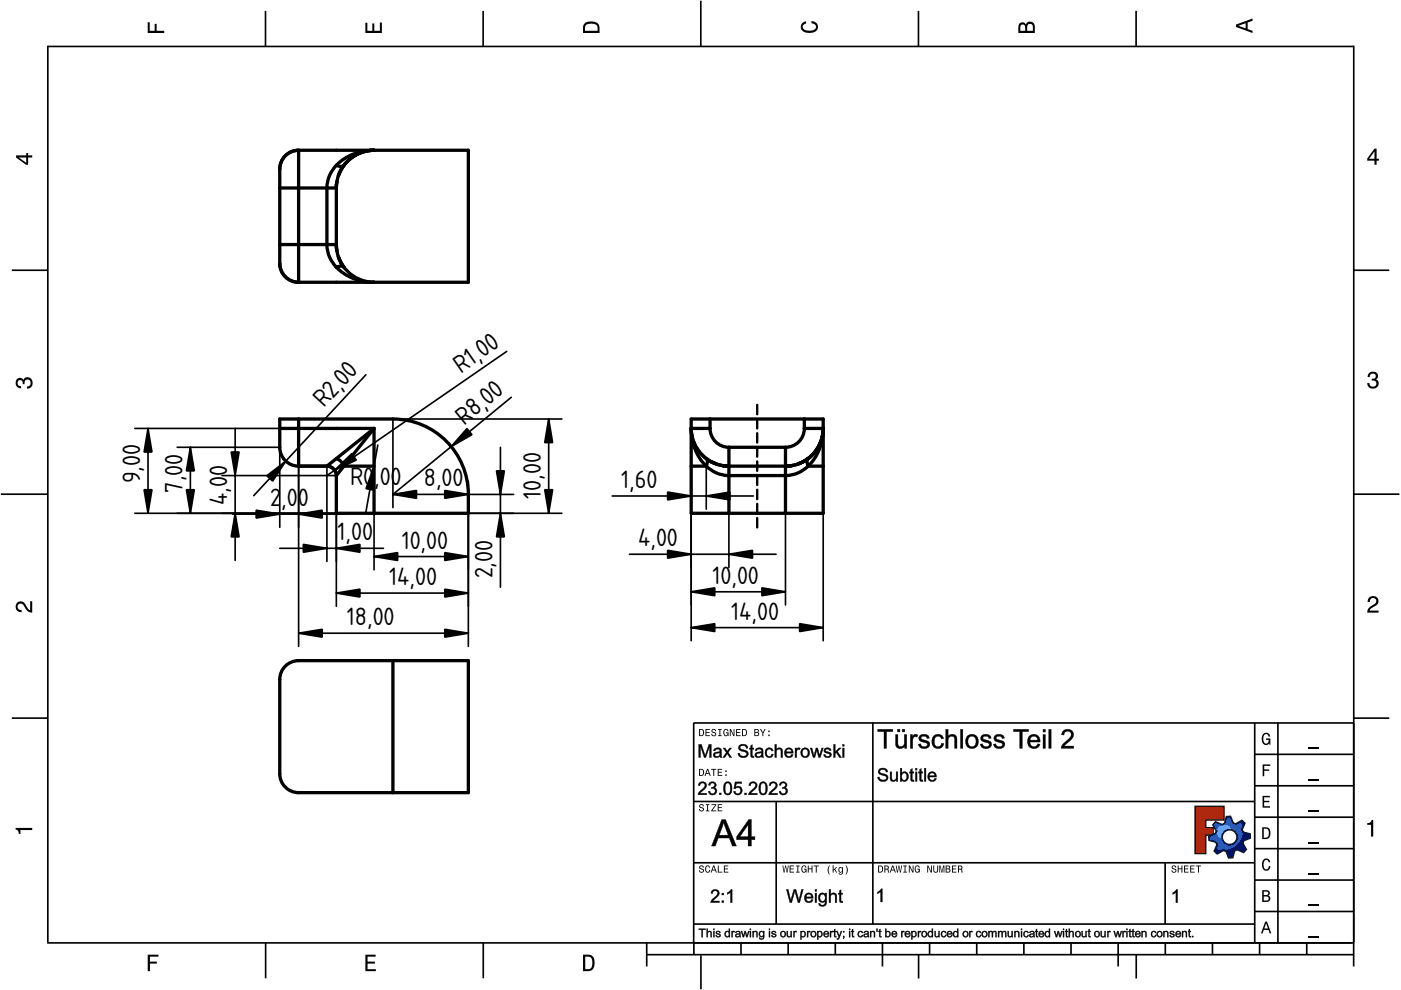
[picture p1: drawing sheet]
<svg xmlns="http://www.w3.org/2000/svg" width="297mm" height="210mm" viewBox="0 0 297 210" stroke-linecap="round" stroke-linejoin="round" font-family="sans-serif">
<defs><g id="words">
<g font-size="5">
<text x="97.7" y="79.2" transform="rotate(-35 97.7 79.2)">R1,00</text>
<text x="68.7" y="86.6" transform="rotate(-47 68.7 86.6)">R2,0</text>
<text x="98.4" y="90.3" transform="rotate(-39 98.4 90.3)">R8,0</text>
<text x="29.7" y="102.5" transform="rotate(-90 29.7 102.5)">9,00</text>
<text x="38.7" y="104.4" transform="rotate(-90 38.7 104.4)">7,00</text>
<text x="48.2" y="107" transform="rotate(-90 48.2 107)">4,00</text>
<text x="57.3" y="107.3">2</text>
<text x="59.6" y="107.3">,</text>
<text x="60.8" y="107.3">00</text>
<text x="74.2" y="102.8">R0</text>
<text x="79.3" y="102.8">,</text>
<text x="80.5" y="102.8">00</text>
<text x="89.8" y="103.1">8,00</text>
<text x="114.7" y="105.8" transform="rotate(-90 114.7 105.8)">10,00</text>
<text x="131.7" y="103.5">1,60</text>
<text x="71.6" y="114.6">1,00</text>
<text x="85.2" y="116.3">10,00</text>
<text x="135.3" y="115.8">4,00</text>
<text x="82.5" y="124.1">14,00</text>
<text x="104.4" y="122.6" transform="rotate(-90 104.4 122.6)">2,00</text>
<text x="151.1" y="123.8">10,00</text>
<text x="155" y="131.4">14,00</text>
<text x="73.5" y="132.6">18,00</text>
</g>
</g></defs>
<g fill="none" stroke="#000" stroke-width=".35">
<path d="M10.1 9.7v190.1M10.1 9.9h277M56.3 2.3v7.5M102.4 2.3v7.5M148.6 .1v9.8M194.7 2.3v7.5M240.9 2.3v7.5M287 9.7v195.2M2.5 57.3h7.5M287.1 57.3h7.4M.2 104.8h10M287 104.8h9.7"/>
<path d="M2.5 152.3h7.5M147 153.3h140.1M147.1 153.3v49.1M185.1 153.2v42.8M266 159.9h21M266 153.3v46.7M270.9 153.3v46.7M287.1 152.3h7.4M147 169.9h119M164.6 169.9v26M266 179.9h21M266 173.3h21"/>
<path d="M266 166.6h21M10 199.9h277.1M56.3 199.9v7.5M102.5 199.9v7.5M137.1 199.9v5M147 195.9h119M147 182.9h119M157.1 199.9v2.5M167.1 199.9v2.5M177.1 199.9v2.5M187.1 199.9v5M197.1 199.9v2.5"/>
<path d="M207.1 199.9v2.5M217.1 199.9v2.5M227.1 199.9v2.5M237.1 199.9v5M247 182.9v13M247.1 199.9v2.5M257.1 199.9v2.5M266 193.3h21M266 186.6h21M267.1 199.9v2.5M277.1 199.9v2.5M137.1 202.4h150"/>
<path d="M148.6 202.6v7.2M194.8 202.4v5.1M240.9 202.4v5.1"/>
</g>
<g fill="#000">
<path d="M31.3 4.7h.4v1.8h1.1v-1.4h.4v1.4h1.6v.5h-3.5z" fill-rule="evenodd"/>
<path d="M77.5 4.8h.4v1.7h1v-1.5h.5v1.5h1.1v-1.7h.5v2.2h-3.5z" fill-rule="evenodd"/>
<path d="M124.1 4.9a2.19 2.19 0 0 0-.5 2.1h3.5v-1.2a1.42 1.42 0 0 0-1.7-1.3zM124.3 5.2a2.14 2.14 0 0 1 2.3 .3l.1 1h-2.7l.1-1z" fill-rule="evenodd"/>
<path d="M170.1 4.9l.8-.4v.5a.7 .7 0 0 0-.7 .5 .7 .7 0 0 0 .3 .8 1.69 1.69 0 0 0 2.5-.6 .9 .9 0 0 0-.9-.8v-.5a1.24 1.24 0 0 1 1.3 1.1 1.24 1.24 0 0 1-1 1.4 2.22 2.22 0 0 1-2.5-.7l-.1-.5z" fill-rule="evenodd"/>
<path d="M216.1 5l-.2 .8v1.2h3.5v-1.3a.98 .98 0 0 0-.7-1.1 .98 .98 0 0 0-1.2 .6 .84 .84 0 0 0-1.4-.2zM216.4 5.3a.54 .54 0 0 1 .7-.1 .54 .54 0 0 1 .3 .6v.7h-1.1zM217.9 5.2a.62 .62 0 0 1 .7-.1 .62 .62 0 0 1 .4 .6v.8h-1.2z" fill-rule="evenodd"/>
<path d="M262.1 5.2v.5l3.5 1.3v-.5l-1.1-.3v-1.4l1.1-.4v-.5zM262.6 5.5l1.5-.6v1.1z" fill-rule="evenodd"/>
<path d="M3.4 32.9v.5l2.1 1.5h.5v-1.5h.8v-.5h-.8v-.5h-.4v.5zM4 33.4h1.6v1.1z" fill-rule="evenodd"/>
<path d="M291.4 31.5l-1.5 2.1v.5h1.5v.8h.5v-.8h.5v-.4h-.5v-2.2zM291.4 32.1v1.6h-1.1z" fill-rule="evenodd"/>
<path d="M3.6 80.4a.86 .86 0 0 1 1.4 .1 1.06 1.06 0 0 1 1.2-.5 1.06 1.06 0 0 1 .7 1.2 1.1 1.1 0 0 1-1.2 1.2v-.4a.71 .71 0 0 0 .8-1 .71 .71 0 0 0-1.3-.1v.6h-.4a.61 .61 0 0 0-.3-.8 .61 .61 0 0 0-.8 .2 .61 .61 0 0 0 .2 .8l.6 .2v.4a1.15 1.15 0 0 1-1.2-.6 1.15 1.15 0 0 1 .3-1.3z" fill-rule="evenodd"/>
<path d="M290.3 79.1a1.08 1.08 0 0 1 1.3-.2 1.08 1.08 0 0 1 .5 1.3l-.4 .2a1.06 1.06 0 0 1 .6 1.3 1.06 1.06 0 0 1-1.2 .7 1.1 1.1 0 0 1-1.2-1.2h.4a.71 .71 0 0 0 1 .8 .71 .71 0 0 0 .1-1.3h-.6v-.4a.61 .61 0 0 0 .8-.3 .61 .61 0 0 0-.2-.8 .61 .61 0 0 0-.8 .2l-.2 .5h-.4z" fill-rule="evenodd"/>
<path d="M3.6 127.8a1.22 1.22 0 0 1 2 .7l.4 .6 .4 .3v-1.9h.4v2.4a1.8 1.8 0 0 1-1.7-1.4 .71 .71 0 0 0-.9-.5 .71 .71 0 0 0-.5 .8 .71 .71 0 0 0 .9 .6v.4a1.18 1.18 0 0 1-1.2-.6 1.18 1.18 0 0 1 .2-1.4z" fill-rule="evenodd"/>
<path d="M290.3 126.7a1.18 1.18 0 0 1 1.9 .3 1.18 1.18 0 0 1-1 1.7l-.5 .3-.3 .5h1.9v.4h-2.4a1.8 1.8 0 0 1 1.4-1.7 .71 .71 0 0 0 .5-.9 .71 .71 0 0 0-.9-.5 .71 .71 0 0 0-.5 .8h-.4z" fill-rule="evenodd"/>
<path d="M148.2 154.6v1.5h.5a.77 .77 0 0 0 .6-.8 .77 .77 0 0 0-.6-.7zM148.4 154.8a.58 .58 0 0 1 .7 .5 .58 .58 0 0 1-.7 .6zM149.6 154.6v1.5h.9v-.2h-.7v-.5h.6v-.2h-.6v-.4h.7v-.2zM151 154.7a.53 .53 0 0 0 0 .6 .53 .53 0 0 0 .6 .2 .32 .32 0 0 1-.3 .5 .32 .32 0 0 1-.3-.4h-.2a.5 .5 0 0 0 .7 .5 .5 .5 0 0 0 .1-.8l-.4-.1a.28 .28 0 0 1-.1-.4 .28 .28 0 0 1 .4-.1 .28 .28 0 0 1 .1 .3h.2a.51 .51 0 0 0-.3-.4 .51 .51 0 0 0-.5 .1zM152.3 154.6v.2h.2v1.1h-.2v.2h.7v-.2h-.3v-1.1h.3v-.2zM153.5 154.7a.81 .81 0 0 0 .5 1.4l.3-.2 .2 .2v-.8h-.6v.1h.4l-.2 .5a.6 .6 0 0 1-.5-.6 .6 .6 0 0 1 .4-.6l.2 .3h.2l-.1-.3a.53 .53 0 0 0-.8 0zM154.7 154.6v1.5h.2v-1.3l.6 1.3h.2v-1.5h-.2v1.2l-.5-1.2zM156.1 154.6v1.5h.9v-.2h-.7v-.5h.6v-.2h-.6v-.4h.7v-.2zM157.3 154.6v1.5h.5a.77 .77 0 0 0 .6-.8 .77 .77 0 0 0-.6-.7zM157.5 154.8a.58 .58 0 0 1 .7 .5 .58 .58 0 0 1-.7 .6zM159.9 154.6v1.5h.6a.42 .42 0 0 0 .5-.3 .42 .42 0 0 0-.3-.5l.2-.2-.1-.4zM160.1 154.8h.3a.23 .23 0 0 1 .3 .2 .23 .23 0 0 1-.3 .2h-.3zM160.1 155.4h.4a.26 .26 0 0 1 .3 .2 .26 .26 0 0 1-.3 .3h-.4zM161.1 154.6l.5 .9v.6h.2v-.6l.5-.9h-.2l-.4 .7-.3-.7zM162.9 155.8v.3h.3v-.3zM162.9 154.9v.3h.3v-.3z" fill-rule="evenodd"/>
<path d="M267.8 155.7a.85 .85 0 0 1 .9-.3 .85 .85 0 0 1 .6 .8h-.3l-.1-.3a.49 .49 0 0 0-.4-.3 .49 .49 0 0 0-.5 .3 1.2 1.2 0 0 0 .4 1.8 .66 .66 0 0 0 .6-.8h-.6v-.3h.9v1.3h-.1l-.1-.3-.3 .3a.85 .85 0 0 1-1.2-.7v-1.1z" fill-rule="evenodd"/>
<path d="M3.3 175.5h3.5v.5h-2.5v.8h-.3a.77 .77 0 0 0-.7-.9z" fill-rule="evenodd"/>
<path d="M148.4 170.6a.53 .53 0 0 0 0 .6 .53 .53 0 0 0 .6 .2 .32 .32 0 0 1-.3 .5 .32 .32 0 0 1-.3-.4h-.2a.5 .5 0 0 0 .7 .6 .5 .5 0 0 0 .1-.9l-.4-.1a.28 .28 0 0 1-.1-.4 .28 .28 0 0 1 .4-.1 .28 .28 0 0 1 .1 .4h.2a.51 .51 0 0 0-.3-.5 .51 .51 0 0 0-.5 .1zM149.7 170.5v.2h.2v1.1h-.2v.2h.7v-.2h-.3v-1.1h.3v-.2zM150.8 170.5v.2h.8l-.8 1.3h1.1v-.2h-.9l.9-1.3zM152.2 170.5v1.5h.9v-.2h-.7v-.5h.6v-.2h-.6v-.4h.7v-.2z" fill-rule="evenodd"/>
<path d="M148.2 163v1.5h.5a.77 .77 0 0 0 .6-.7 .77 .77 0 0 0-.6-.8zM148.4 163.2a.57 .57 0 0 1 .7 .6 .57 .57 0 0 1-.7 .5zM149.9 163l-.5 1.5h.2l.1-.4h.6l.2 .4h.2l-.6-1.5zM150 163.2l.3 .7h-.5zM150.8 163v.2h.4v1.3h.2v-1.3h.5v-.2zM152.2 163v1.5h.9v-.2h-.7v-.5h.6v-.2h-.6v-.4h.7v-.2zM153.8 164.2v.3h.3v-.3zM153.8 163.4v.3h.3v-.3z" fill-rule="evenodd"/>
<path d="M253.4 171h6.1v2.8h-3.9v1.7h1.6v1.5h-1.6v4h-2.2z" fill-rule="evenodd"/>
<path d="M257.7 174.3l-.5 .6 .7 1.3-.2 .6-1.4 .5v.9l1.5 .4 .3 .5-.7 1.4 .7 .5 1.3-.7 .6 .2 .5 1.4 .9-.1 .3-1.4 .6-.3 1.4 .6 .5-.6-.7-1.3 .2-.6 1.4-.5-.1-.9-1.4-.4-.3-.5 .6-1.4-.6-.6-1.3 .8-.6-.2-.5-1.4h-.9l-.4 1.5-.5 .2zM259.1 177.5a1.6 1.6 0 0 1 3.2 0 1.6 1.6 0 0 1-3.2 0z" fill-rule="evenodd"/>
<path d="M267.7 168.7h1.5v.3h-1.2v.8h1.1v.3h-1.1v.8h1.3v.3h-1.6z" fill-rule="evenodd"/>
<path d="M267.7 162.1h1.6v.3h-1.3v.7h1.1v.3h-1.1v1.2h-.3z" fill-rule="evenodd"/>
<path d="M267.6 175.4v2.5h.8a1.37 1.37 0 0 0 .7-2.2 1.56 1.56 0 0 0-1.5-.3zM267.9 175.7a.98 .98 0 0 1 1.2 .7 .98 .98 0 0 1-.7 1.2h-.5z" fill-rule="evenodd"/>
<path d="M289.9 174.5a.77 .77 0 0 0 .9-.6h.4v3.5h-.5v-2.5h-.8z" fill-rule="evenodd"/>
<path d="M148.4 183.6a.53 .53 0 0 0 0 .6 .53 .53 0 0 0 .6 .2 .32 .32 0 0 1-.3 .5 .32 .32 0 0 1-.3-.4h-.2a.5 .5 0 0 0 .7 .6 .5 .5 0 0 0 .1-.9l-.4-.1a.28 .28 0 0 1-.1-.4 .28 .28 0 0 1 .4-.1 .28 .28 0 0 1 .1 .4h.2a.51 .51 0 0 0-.3-.5 .51 .51 0 0 0-.5 .1zM149.6 183.7l-.1 .2a.67 .67 0 0 0 .1 .9 .67 .67 0 0 0 .8 .1l.2-.4h-.2l-.2 .3a.6 .6 0 0 1-.5-.5 .6 .6 0 0 1 .4-.6l.3 .3h.2l-.2-.4a.5 .5 0 0 0-.8 .1zM151.2 183.5l-.5 1.5h.2l.1-.4h.6l.2 .4h.2l-.6-1.5zM151.3 183.7l.3 .7h-.5zM152.2 183.5v1.5h1v-.2h-.8v-1.3zM153.5 183.5v1.5h.9v-.2h-.7v-.5h.6v-.2h-.6v-.4h.7v-.2z" fill-rule="evenodd"/>
<path d="M165.9 183.5l.3 1.5h.1l.3-1.3 .2 1.3h.2l.2-1.5h-.1l-.2 1.3-.2-1.3h-.2l-.2 1.3-.2-1.3zM167.4 183.5v1.5h1v-.2h-.8v-.5h.7v-.2h-.7v-.4h.7v-.2zM168.8 183.5v.2h.3v1.1h-.3v.2h.7v-.2h-.2v-1.1h.2v-.2zM170.1 183.7a.82 .82 0 0 0 .5 1.3l.3-.2 .1 .2v-.8h-.5v.2h.3l-.2 .4a.6 .6 0 0 1-.5-.5 .6 .6 0 0 1 .5-.6l.2 .3h.2l-.2-.4a.53 .53 0 0 0-.7 .1zM171.3 183.5v1.5h.2v-.7h.6v.7h.2v-1.5h-.2v.6h-.6v-.6zM172.5 183.5v.2h.5v1.3h.2v-1.3h.4v-.2zM175.8 183.5a1.35 1.35 0 0 0 .2 1.9 1.84 1.84 0 0 1 0-1.9zM176.5 183.5v1.5h.2v-.4l.2-.2 .4 .6h.2l-.4-.7 .4-.5h-.2l-.6 .6v-.9zM177.9 184a.59 .59 0 0 0-.2 .7 .59 .59 0 0 0 .7 .3l.1-.2a.31 .31 0 0 1-.1 .5 .31 .31 0 0 1-.4-.2h-.2a.47 .47 0 0 0 .5 .4 .47 .47 0 0 0 .4-.5v-1.2h-.2v.2l-.3-.2zM178 184.1l.1-.1a.42 .42 0 0 1 .4 .4 .42 .42 0 0 1-.4 .5l-.1-.3zM179.3 183.5a1.85 1.85 0 0 1 0 1.9 1.22 1.22 0 0 0 0-1.9z" fill-rule="evenodd"/>
<path d="M186.2 183.5v1.5h.5a.77 .77 0 0 0 .6-.7 .77 .77 0 0 0-.6-.8zM186.4 183.7a.58 .58 0 0 1 .6 .6 .58 .58 0 0 1-.6 .5zM187.5 183.5v1.5h.2v-.6a.45 .45 0 0 1 .5 .1 .45 .45 0 0 1 .1 .5h.2l-.2-.7a.42 .42 0 0 0 .1-.5 .42 .42 0 0 0-.4-.3zM187.7 183.7h.2a.26 .26 0 0 1 .4 .3 .26 .26 0 0 1-.4 .2h-.2zM189.2 183.5l-.6 1.5h.2l.2-.4h.6l.1 .4h.2l-.5-1.5zM189.3 183.7l.2 .7h-.4zM189.9 183.5l.3 1.5h.2l.2-1.3 .2 1.3h.2l.3-1.5h-.2l-.2 1.3-.2-1.3h-.2l-.2 1.3-.2-1.3zM191.5 183.5v.2h.3v1.1h-.3v.2h.8v-.2h-.3v-1.1h.3v-.2zM192.7 183.5v1.5h.2v-1.2l.5 1.2h.3v-1.5h-.2v1.2l-.6-1.2zM194.1 183.7a.81 .81 0 0 0 .5 1.3l.3-.2 .1 .2v-.8h-.5v.2h.3l-.2 .4a.6 .6 0 0 1-.5-.5 .6 .6 0 0 1 .5-.6l.2 .3h.2l-.2-.4a.53 .53 0 0 0-.7 .1zM196.6 183.5v1.5h.2v-1.2l.6 1.2h.2v-1.5h-.2v1.2l-.6-1.2zM197.9 183.5v.9a.52 .52 0 0 0 .5 .6 .52 .52 0 0 0 .5-.6v-.9h-.2v.9a.33 .33 0 0 1-.3 .5 .33 .33 0 0 1-.3-.5v-.9zM199.2 183.5v1.5h.1v-1.4l.3 1.4h.2l.3-1.4v1.4h.1v-1.5h-.2l-.3 1.3-.3-1.3zM200.5 183.5v1.5h.6a.42 .42 0 0 0 .4-.3 .42 .42 0 0 0-.2-.5l.2-.2-.1-.4zM200.7 183.7h.3a.23 .23 0 0 1 .3 .2 .23 .23 0 0 1-.3 .2h-.3zM200.7 184.3h.3a.26 .26 0 0 1 .3 .3 .26 .26 0 0 1-.3 .2h-.3zM201.8 183.5v1.5h1v-.2h-.8v-.5h.7v-.2h-.7v-.4h.8v-.2zM203.1 183.5v1.5h.2v-.6a.45 .45 0 0 1 .5 .1 .45 .45 0 0 1 .1 .5h.2l-.2-.7a.42 .42 0 0 0 .1-.5 .42 .42 0 0 0-.4-.3zM203.3 183.7h.3a.26 .26 0 0 1 .3 .3 .26 .26 0 0 1-.4 .2h-.2z" fill-rule="evenodd"/>
<path d="M248.5 183.6a.53 .53 0 0 0 0 .6 .53 .53 0 0 0 .6 .2 .32 .32 0 0 1-.2 .5 .32 .32 0 0 1-.3-.4h-.2a.5 .5 0 0 0 .6 .6 .5 .5 0 0 0 .2-.9l-.4-.1a.28 .28 0 0 1-.1-.4 .28 .28 0 0 1 .3-.1 .28 .28 0 0 1 .2 .4h.2a.51 .51 0 0 0-.3-.5 .51 .51 0 0 0-.6 .1zM249.7 183.5v1.5h.2v-.7h.6v.7h.2v-1.5h-.2v.6h-.6v-.6zM251 183.5v1.5h1v-.2h-.8v-.5h.7v-.2h-.7v-.4h.8v-.2zM252.3 183.5v1.5h1v-.2h-.8v-.5h.7v-.2h-.7v-.4h.8v-.2zM253.5 183.5v.2h.5v1.3h.2v-1.3h.5v-.2z" fill-rule="evenodd"/>
<path d="M268.3 195.4l-1 2.5h.4l.2-.7h1l.3 .7h.3l-.9-2.5zM268.4 195.8l.4 1.1h-.7z" fill-rule="evenodd"/>
<path d="M267.6 188.7v2.5h1a.7 .7 0 0 0 .7-.5 .7 .7 0 0 0-.4-.8 .61 .61 0 0 0 .3-.8 .61 .61 0 0 0-.7-.4zM267.9 189h.6a.38 .38 0 0 1 .4 .4 .38 .38 0 0 1-.5 .4h-.5zM267.9 190.1h.6a.44 .44 0 0 1 .5 .4 .44 .44 0 0 1-.5 .4h-.6z" fill-rule="evenodd"/>
<path d="M267.8 182.3a.85 .85 0 0 1 .9-.3 .85 .85 0 0 1 .6 .8h-.3l-.1-.2a.47 .47 0 0 0-.4-.3 .47 .47 0 0 0-.4 .3 1.21 1.21 0 0 0 .4 1.7 .64 .64 0 0 0 .5-.7h.4a.89 .89 0 0 1-.8 1 .89 .89 0 0 1-1-.7v-1.1z" fill-rule="evenodd"/>
<path d="M31.3 202.4h2.3v.4h-1.8v1.1h1.5v.4h-1.5v1.6h-.5z" fill-rule="evenodd"/>
<path d="M77.5 202.4h2.1v.4h-1.7v1.1h1.6v.4h-1.6v1.2h1.8v.4h-2.2z" fill-rule="evenodd"/>
<path d="M123.6 202.4v3.5h1.2a1.42 1.42 0 0 0 1.3-1.7 1.38 1.38 0 0 0-1.3-1.8zM124.1 202.8l1 .1a1.89 1.89 0 0 1 0 2.5l-1 .1z" fill-rule="evenodd"/>
</g>
<path d="M277.3 158.6h2.2M277.3 178.6h2.2M277.3 172h2.2M277.3 165.3h2.2M277.3 198.6h2.2M277.3 192h2.2M277.3 185.3h2.2" fill="none" stroke="#000" stroke-width=".25"/>
<g fill="#000">
<path d="M186 189.1l.8-.7h.3v2.8h-.4v-2.1l-.7 .4zM248.6 189.3l.8-.7h.3v2.8h-.4v-2.2l-.7 .4z"/>
<path d="M186.1 154.6h3.2v.6l-1.3-.1v3.6h-.6v-3.6l-1.3 .1zM186.1 154.6v.5h1.4l-.1 3.6h.6l-.1-3.6h1.4v-.5zM189.8 155.7h.6v2.2a.71 .71 0 0 0 .9 .3 .71 .71 0 0 0 .4-.9v-1.6h.6v3h-.5v-.5a1.05 1.05 0 0 1-1 .6 1.05 1.05 0 0 1-.9-.8zM189.9 155.7v1.9a1 1 0 0 0 .7 1.1 1 1 0 0 0 1.2-.6v.6h.4v-3h-.5l.1 1.6a.77 .77 0 0 1-.7 1 .77 .77 0 0 1-.8-.9l.1-1.7zM190.2 154.6h.6v.6h-.6zM190.3 154.6v.6h.5v-.6zM191.3 154.6h.6v.6h-.6zM191.3 154.6v.6h.5v-.6zM193 155.7h.5v.5a.68 .68 0 0 1 .4-.5 .68 .68 0 0 1 .7 .2l-.2 .5a.55 .55 0 0 0-.8 .2l-.1 2.1h-.5zM193 155.7v3h.5v-1.6a.67 .67 0 0 1 .1-.7 .67 .67 0 0 1 .8-.1l.2-.4a.76 .76 0 0 0-1.2 .3l.1-.5zM195 156l.1-.1a1.21 1.21 0 0 1 2 .6l-.6 .1a.64 .64 0 0 0-.5-.5 .64 .64 0 0 0-.7 .4l.7 .4a.93 .93 0 0 1 1.1 .5 .93 .93 0 0 1-.3 1.1 1.26 1.26 0 0 1-2.1-.8h.5a.76 .76 0 0 0 .6 .6 .76 .76 0 0 0 .8-.3l-.1-.4-.3-.1a1.35 1.35 0 0 1-1.4-1zM195 156a.77 .77 0 0 0-.1 .9 .77 .77 0 0 0 .8 .4l.3 .1a.5 .5 0 0 1 .6 .5 .5 .5 0 0 1-.6 .5l-.6-.2-.2-.5-.5 .1a1.23 1.23 0 0 0 1.2 .9 1.23 1.23 0 0 0 1.2-.9 1.59 1.59 0 0 0-1.5-1l-.3-.1a.63 .63 0 0 1 .4-.7 .63 .63 0 0 1 .8 .3v.3l.5-.1a1.23 1.23 0 0 0-2-.5zM198 156a1.21 1.21 0 0 1 1.2-.4 1.21 1.21 0 0 1 .9 1l-.5 .1a.78 .78 0 0 0-1-.6 .78 .78 0 0 0-.5 1.1 .77 .77 0 0 0 .5 1.1 .77 .77 0 0 0 1-.8l.5 .1a1.31 1.31 0 0 1-1.5 1.2 1.31 1.31 0 0 1-1.1-1.6l.2-.8zM198 156a1.48 1.48 0 0 0-.3 1.9 1.48 1.48 0 0 0 1.7 .7l.5-.4 .2-.5-.5-.1a.78 .78 0 0 1-.8 .8 .78 .78 0 0 1-.7-.8 1 1 0 0 1 .1-1.2 1 1 0 0 1 1-.3l.4 .6 .5-.1a1.22 1.22 0 0 0-2.1-.6zM200.5 154.6h.6l-.1 1.5a1.05 1.05 0 0 1 1.3-.4 1.05 1.05 0 0 1 .6 1.1v1.9h-.5v-1.9a.67 .67 0 0 0-.8-.6 .67 .67 0 0 0-.5 .9v1.6h-.6zM200.5 154.6v4.1h.5v-1.6a.75 .75 0 0 1 .6-1 .75 .75 0 0 1 .8 .7v1.9h.5v-1.9a1 1 0 0 0-.7-1.1 1 1 0 0 0-1.2 .5v-1.6zM203.6 154.6h.6v4.1h-.6zM203.6 154.6v4.1h.5v-4.1zM205.1 156a1.52 1.52 0 0 1 2.4 1 1.52 1.52 0 0 1-2 1.7 1.73 1.73 0 0 1-.4-2.7zM205.2 156a1.52 1.52 0 0 0-.4 1.8 1.52 1.52 0 0 0 1.7 .8 1.48 1.48 0 0 0 .8-2.1 1.48 1.48 0 0 0-2.1-.5zM205.5 156.4a1.07 1.07 0 0 0-.3 1.2 1.07 1.07 0 0 0 1.1 .6 1.09 1.09 0 0 0 .6-1.2 1.09 1.09 0 0 0-1-.8zM205.4 156.3a.98 .98 0 0 1 1.3 0 .98 .98 0 0 1 .2 1.2 .9 .9 0 0 1-1 .8 .9 .9 0 0 1-.7-1.1zM208.1 156l.1-.1a1.21 1.21 0 0 1 2 .6l-.5 .1a.64 .64 0 0 0-.6-.5 .64 .64 0 0 0-.7 .4l.7 .4a.93 .93 0 0 1 1.1 .5 .93 .93 0 0 1-.3 1.1 1.26 1.26 0 0 1-2.1-.8h.5a.76 .76 0 0 0 .6 .6 .76 .76 0 0 0 .8-.3l-.1-.4-.3-.1a1.35 1.35 0 0 1-1.4-1zM208.1 156a.77 .77 0 0 0-.1 .9 .77 .77 0 0 0 .8 .4l.3 .1a.5 .5 0 0 1 .7 .5 .5 .5 0 0 1-.7 .5l-.6-.2-.2-.5-.5 .1a1.23 1.23 0 0 0 1.2 .9 1.23 1.23 0 0 0 1.2-.9 1.59 1.59 0 0 0-1.5-1l-.3-.1a.63 .63 0 0 1 .4-.7 .63 .63 0 0 1 .8 .3l.1 .3 .4-.1a1.23 1.23 0 0 0-2-.5zM210.9 156l.1-.1a1.21 1.21 0 0 1 2 .6l-.5 .1a.64 .64 0 0 0-.6-.5 .64 .64 0 0 0-.7 .4l.7 .4a.93 .93 0 0 1 1.1 .5 .93 .93 0 0 1-.3 1.1 1.26 1.26 0 0 1-2.1-.8h.5a.76 .76 0 0 0 .6 .6 .76 .76 0 0 0 .8-.3l-.1-.4-.3-.1a1.35 1.35 0 0 1-1.4-1zM210.9 156a.77 .77 0 0 0-.1 .9 .77 .77 0 0 0 .8 .4l.3 .1a.5 .5 0 0 1 .7 .5 .5 .5 0 0 1-.7 .5l-.6-.2-.2-.5-.5 .1a1.23 1.23 0 0 0 1.2 .9 1.23 1.23 0 0 0 1.2-.9 1.59 1.59 0 0 0-1.5-1l-.3-.1a.63 .63 0 0 1 .5-.7 .63 .63 0 0 1 .7 .3l.1 .3 .4-.1a1.23 1.23 0 0 0-2-.5zM214.8 154.6h3.3v.6l-1.4-.1 .1 3.6h-.6v-3.6l-1.4 .1zM214.9 154.6v.5h1.3v3.6h.5v-3.6h1.4v-.5zM218.2 156.1a1.38 1.38 0 0 1 1.7-.3 1.38 1.38 0 0 1 .6 1.6l-2.1-.1a.83 .83 0 0 0 .6 1 .83 .83 0 0 0 1-.6h.5a1.2 1.2 0 0 1-1.6 1 1.62 1.62 0 0 1-.7-2.6zM218.3 156.1a1.47 1.47 0 0 0-.2 2 1.47 1.47 0 0 0 1.9 .3l.5-.6-.5-.1a.85 .85 0 0 1-1 .6 .85 .85 0 0 1-.6-1h2.1a1.32 1.32 0 0 0-.7-1.4 1.32 1.32 0 0 0-1.5 .2zM218.7 156.3l-.3 .6h1.6a.76 .76 0 0 0-.5-.7 .76 .76 0 0 0-.8 .1zM218.6 156.3l.6-.3 .5 .2 .2 .3 .1 .5h-1.7zM221.1 154.6h.6v.7h-.6zM221.1 154.6v.6h.5v-.6zM221.1 155.7h.6v3h-.6zM221.1 155.7v3h.5v-3zM222.3 154.6h.6v4.1h-.6zM222.4 154.6v4.1h.5v-4.1zM225.4 154.9a1.33 1.33 0 0 1 2.1 .2 1.33 1.33 0 0 1-.6 1.9l-1.2 1.2 2-.1v.6h-2.8l.3-.8 .8-.8a1.65 1.65 0 0 0 1-1.7 .75 .75 0 0 0-.9-.3 .75 .75 0 0 0-.5 .8l-.6-.1zM225.5 155l-.4 .8h.5a.81 .81 0 0 1 1.2-.7 .81 .81 0 0 1 0 1.4l-1.4 1.3-.4 .9h2.6v-.5h-2l1.3-1.2a1.24 1.24 0 0 0 .5-1.8 1.24 1.24 0 0 0-1.9-.2z"/>
<path d="M186.1 154.6h3.2v.5h-1.3v3.6h-.6v-3.6h-1.3zM189.9 155.7h.5v1.7a.73 .73 0 0 0 .7 .9 .73 .73 0 0 0 .6-1v-1.6h.5v3h-.4v-.5a1.03 1.03 0 0 1-1.3 .5 1.03 1.03 0 0 1-.6-1.1zM190.3 154.6h.5v.6h-.5zM191.3 154.6h.5v.6h-.5zM193 155.7h.5v.5a.71 .71 0 0 1 1.1-.4l-.2 .5a.65 .65 0 0 0-.7 .1 .65 .65 0 0 0-.2 .7v1.6h-.5zM195 156a1.22 1.22 0 0 1 2 .5l-.5 .1a.65 .65 0 0 0-.6-.5 .65 .65 0 0 0-.6 .5l.3 .2a1.42 1.42 0 0 1 1.5 1 1.24 1.24 0 0 1-1.2 1 1.24 1.24 0 0 1-1.2-1l.5-.1a.7 .7 0 0 0 .7 .6 .7 .7 0 0 0 .7-.6l-.2-.2a1.66 1.66 0 0 1-1.6-1zM198 156a1.24 1.24 0 0 1 2.1 .6l-.5 .1a.8 .8 0 0 0-1.1-.6 .8 .8 0 0 0-.4 1.1 .8 .8 0 0 0 .5 1.1 .8 .8 0 0 0 1-.7l.5 .1a1.32 1.32 0 0 1-1.7 1 1.32 1.32 0 0 1-.8-1.8zM200.5 154.6h.5v1.5a1.04 1.04 0 0 1 1.2-.4 1.04 1.04 0 0 1 .7 1.1v1.9h-.5v-1.9a.71 .71 0 0 0-.8-.7 .71 .71 0 0 0-.6 1v1.6h-.5zM203.6 154.6h.5v4.1h-.5zM205.2 156a1.47 1.47 0 0 1 2.3 1 1.47 1.47 0 0 1-2 1.6 1.69 1.69 0 0 1-.3-2.6zM205.5 156.4a1.12 1.12 0 0 0-.3 1.2 1.12 1.12 0 0 0 1.1 .7 1.13 1.13 0 0 0 .7-1.3 1.13 1.13 0 0 0-1.2-.9zM208.1 156a1.22 1.22 0 0 1 2 .5l-.4 .1a.65 .65 0 0 0-.7-.5 .65 .65 0 0 0-.6 .5l.3 .2a1.42 1.42 0 0 1 1.5 1 1.24 1.24 0 0 1-1.2 1 1.24 1.24 0 0 1-1.2-1l.5-.1a.7 .7 0 0 0 .7 .6 .7 .7 0 0 0 .7-.6l-.2-.2a1.66 1.66 0 0 1-1.6-1zM210.9 156a1.22 1.22 0 0 1 2 .5l-.4 .1a.65 .65 0 0 0-.7-.5 .65 .65 0 0 0-.6 .5l.3 .2a1.42 1.42 0 0 1 1.6 1 1.24 1.24 0 0 1-1.3 1 1.24 1.24 0 0 1-1.2-1l.5-.1a.7 .7 0 0 0 .7 .6 .7 .7 0 0 0 .7-.6l-.2-.2a1.66 1.66 0 0 1-1.6-1zM214.9 154.6h3.2v.5h-1.4v3.6h-.5v-3.6h-1.3zM218.2 156.1a1.36 1.36 0 0 1 1.6-.3 1.36 1.36 0 0 1 .7 1.5h-2.1a.85 .85 0 0 0 .6 1 .85 .85 0 0 0 1-.6l.5 .1a1.43 1.43 0 0 1-1.9 .8 1.43 1.43 0 0 1-.7-2zM218.6 156.3l-.2 .6h1.6a.8 .8 0 0 0-.5-.7 .8 .8 0 0 0-.9 .1zM221.1 154.6h.5v.6h-.5zM221.1 155.7h.5v3h-.5zM222.4 154.6h.5v4.1h-.5zM225.5 154.9a1.29 1.29 0 0 1 1.9 .2 1.29 1.29 0 0 1-.5 1.9l-1.2 1.2h1.9v.5h-2.6a3.1 3.1 0 0 1 1.6-2 .85 .85 0 0 0 .5-.9 .85 .85 0 0 0-.7-.8l-.6 .2-.2 .6h-.5z"/>
<path d="M148.1 157.8h.6l.8 2.4 .8-2.4h.5v2.8h-.4l.1-2.3-.8 2.3h-.4l-.8-2.4v2.4h-.4zM148.2 157.8v2.8h.3v-2.4l.8 2.4h.3l.9-2.3-.1 2.3h.4v-2.8h-.5l-.8 2.5-.8-2.5zM151.4 158.8a.88 .88 0 0 1 1-.3 .88 .88 0 0 1 .6 .8l.1 1.3h-.4l-.1-.2a.73 .73 0 0 1-1 .3 .73 .73 0 0 1-.2-1.1l1.2-.3a.49 .49 0 0 0-.5-.4 .49 .49 0 0 0-.5 .4l-.4-.1zM151.5 158.8l-.2 .4h.3a.52 .52 0 0 1 .4-.4 .52 .52 0 0 1 .5 .1l.2 .5-1 .1a.6 .6 0 0 0-.3 1 .99 .99 0 0 0 1.3-.2v.3h.4l-.2-.4v-1.2a.97 .97 0 0 0-1.4-.2zM151.7 159.9a.43 .43 0 0 0 .3 .5 .43 .43 0 0 0 .5-.4l.1-.4zM151.7 159.8l1-.3a.62 .62 0 0 1-.3 .8 .62 .62 0 0 1-.9-.2zM153.2 158.6h.6l.4 .7 .5-.7h.5l-.8 .9 .8 1.1h-.5l-.5-.8-.5 .8h-.5l.8-1zM153.3 158.6l.7 1-.7 1h.4l.5-.9 .5 .9h.4l-.8-1.1 .8-.9h-.4l-.5 .8-.5-.8zM156.7 158a1.12 1.12 0 0 1 1.9 .6l-.4 .1a.64 .64 0 0 0-.6-.6 .64 .64 0 0 0-.6 .5l.6 .3a.93 .93 0 0 1 1.1 1 .93 .93 0 0 1-1.3 .8 .91 .91 0 0 1-1-1l.4-.1a.75 .75 0 0 0 .7 .7 .75 .75 0 0 0 .7-.6l-1.2-.6a.67 .67 0 0 1-.3-1.1zM156.8 158a.75 .75 0 0 0-.1 .9 .75 .75 0 0 0 .8 .4l.5 .2a.49 .49 0 0 1 .3 .6 .49 .49 0 0 1-.7 .3 .69 .69 0 0 1-.8-.7h-.3a1.12 1.12 0 0 0 1 .9 1.12 1.12 0 0 0 1.1-.8l-.1-.4-.3-.3-1.2-.3a.63 .63 0 0 1 .4-.8 .63 .63 0 0 1 .8 .3v.3h.3a1.02 1.02 0 0 0-1.7-.6zM159.1 158.1l.4-.3v.8h.4v.3h-.4v1.3l.4 .1v.3a.57 .57 0 0 1-.6 0 .57 .57 0 0 1-.2-.6l.1-1.1h-.3v-.3h.3zM159.2 158.1v.5h-.3v.3l.3-.1v1.2a.46 .46 0 0 0 .1 .5 .46 .46 0 0 0 .6 .1l-.1-.3a.27 .27 0 0 1-.3 0 .27 .27 0 0 1-.1-.3v-1.2l.4 .1v-.3h-.4l.1-.7zM160.2 158.8a.88 .88 0 0 1 1-.3 .88 .88 0 0 1 .6 .8l.2 1.3h-.5v-.2a.73 .73 0 0 1-1.1 .3 .73 .73 0 0 1-.1-1.1l1.1-.3a.49 .49 0 0 0-.4-.4 .49 .49 0 0 0-.6 .4l-.3-.1zM160.3 158.8l-.2 .4h.3a.52 .52 0 0 1 .4-.4 .52 .52 0 0 1 .6 .1l.1 .5-1 .1a.6 .6 0 0 0-.2 1 .99 .99 0 0 0 1.2-.2v.3h.4l-.1-.4v-1.2a.97 .97 0 0 0-1.5-.2zM160.5 159.9a.43 .43 0 0 0 .4 .5 .43 .43 0 0 0 .5-.4v-.4zM160.5 159.8l1-.3a.62 .62 0 0 1-.3 .8 .62 .62 0 0 1-.8-.2zM162.5 158.7a.84 .84 0 0 1 .9-.2 .84 .84 0 0 1 .5 .7l-.3 .1a.53 .53 0 0 0-.7-.4 .53 .53 0 0 0-.3 .7 .52 .52 0 0 0 .3 .7 .52 .52 0 0 0 .7-.5l.4 .1a.94 .94 0 0 1-1.2 .8 .94 .94 0 0 1-.6-1.3zM162.5 158.8a.97 .97 0 0 0-.1 1.4 .97 .97 0 0 0 1.4 .1l.2-.4h-.4a.58 .58 0 0 1-.7 .5 .58 .58 0 0 1-.4-.8 .59 .59 0 0 1 .4-.8 .59 .59 0 0 1 .7 .4h.3a.85 .85 0 0 0-1.4-.4zM164.2 157.8h.5l-.1 1a.73 .73 0 0 1 .9-.3 .73 .73 0 0 1 .5 .8v1.3h-.5v-1.3a.45 .45 0 0 0-.5-.4 .45 .45 0 0 0-.3 .6v1.1h-.5zM164.3 157.8v2.8h.3v-1.1a.53 .53 0 0 1 .4-.7 .53 .53 0 0 1 .6 .5v1.3h.3v-1.3a.69 .69 0 0 0-.5-.7 .69 .69 0 0 0-.8 .3v-1.1zM166.5 158.8a.96 .96 0 0 1 1.2-.2 .96 .96 0 0 1 .5 1.1h-1.5a.56 .56 0 0 0 .5 .6 .56 .56 0 0 0 .6-.4l.4 .1a.83 .83 0 0 1-1.2 .7 1.16 1.16 0 0 1-.5-1.9zM166.6 158.9a1 1 0 0 0-.1 1.4 1 1 0 0 0 1.5 0l.2-.3h-.4a.59 .59 0 0 1-.7 .4 .59 .59 0 0 1-.4-.8l1.5 .1a1.1 1.1 0 0 0-.9-1.1zM166.9 159l-.2 .4h1.1a.51 .51 0 0 0-.3-.5 .51 .51 0 0 0-.6 .1zM166.8 159l.5-.2 .3 .1 .3 .5h-1.3zM168.5 158.6h.4v.3a.47 .47 0 0 1 .3-.4 .47 .47 0 0 1 .5 .2l-.1 .3h-.4l-.2 .2v1.4h-.5zM168.6 158.6v2h.3v-1a.46 .46 0 0 1 .1-.6 .46 .46 0 0 1 .5 0l.2-.3a.61 .61 0 0 0-.9 .2l.1-.3zM170 158.7a1.05 1.05 0 0 1 1.5 .2 1.05 1.05 0 0 1-.2 1.5 1.05 1.05 0 0 1-1.5-.2v-1zM170.1 158.8a1.03 1.03 0 0 0-.2 1.3 1.03 1.03 0 0 0 1.3 .4 1.02 1.02 0 0 0 .3-1.4 1.02 1.02 0 0 0-1.4-.3zM170.3 159a.7 .7 0 0 0-.1 .9 .7 .7 0 0 0 .8 .3 .69 .69 0 0 0 .3-.9 .69 .69 0 0 0-1-.3zM170.3 159a.77 .77 0 0 1 1.1 .4 .77 .77 0 0 1-.7 1 .84 .84 0 0 1-.4-1.4zM171.7 158.6h.5l.4 1.6 .4-1.6h.4l.4 1.5 .4-1.5h.4l-.6 2h-.5l-.3-1.5-.4 1.5h-.4zM171.8 158.6l.6 2h.4l.3-1.6 .5 1.6h.3l.7-2h-.4l-.4 1.7-.4-1.7h-.4l-.5 1.6-.4-1.6zM174.8 158.7h.1a.85 .85 0 0 1 1.4 .4l-.4 .1a.41 .41 0 0 0-.4-.3 .41 .41 0 0 0-.4 .3l.4 .2a.68 .68 0 0 1 .8 .6 .68 .68 0 0 1-.8 .7 .71 .71 0 0 1-.9-.7l.4-.1a.5 .5 0 0 0 .4 .4 .5 .5 0 0 0 .5-.3l-.2-.1a.92 .92 0 0 1-1-.9zM174.8 158.8a.6 .6 0 0 0 .1 .7 .6 .6 0 0 0 .6 .2l.5 .2a.5 .5 0 0 1-.5 .5 .5 .5 0 0 1-.5-.5l-.4 .1a.82 .82 0 0 0 .9 .6 .82 .82 0 0 0 .7-.7l-.2-.3-1-.4a.48 .48 0 0 1 .4-.4 .48 .48 0 0 1 .5 .4l.3-.1a.88 .88 0 0 0-1.4-.3zM176.7 157.8h.4v1.6l.8-.8h.5l-.8 .7 .9 1.3h-.5l-.7-1-.2 .2v.8h-.4zM176.7 157.8v2.8h.4l-.1-.8 .3-.3 .7 1.1h.4l-.9-1.3 .8-.7h-.4l-.9 .9 .1-1.7zM178.6 157.8h.4v.5h-.4zM178.6 157.8v.4h.4v-.4zM178.6 158.6h.4v2h-.4zM178.6 158.6v2h.4v-2z"/>
<path d="M148.2 157.8h.5l.8 2.4 .8-2.4h.5v2.8h-.4v-2.3l-.8 2.3h-.3l-.8-2.4v2.4h-.3zM151.4 158.8a.87 .87 0 0 1 1-.3 .87 .87 0 0 1 .6 .8l.1 1.3h-.4l-.1-.2a.74 .74 0 0 1-.9 .3 .74 .74 0 0 1-.4-.9l.4-.3 .9-.2a.51 .51 0 0 0-.4-.5 .51 .51 0 0 0-.6 .4h-.3zM151.7 159.8a.36 .36 0 0 0 0 .5 .36 .36 0 0 0 .5 .1l.4-.3v-.5zM153.3 158.6h.4l.5 .7 .5-.7h.4l-.7 .9 .7 1.1h-.4l-.5-.8-.5 .8h-.4l.7-1zM156.8 158a1.09 1.09 0 0 1 1.8 .6h-.4a.65 .65 0 0 0-.6-.5 .65 .65 0 0 0-.7 .6l.4 .2a1.12 1.12 0 0 1 1.3 1.1 1.16 1.16 0 0 1-1.1 .6 1.16 1.16 0 0 1-1-.9h.3a.76 .76 0 0 0 .7 .6 .76 .76 0 0 0 .8-.6l-.4-.3a1.03 1.03 0 0 1-1.2-1.2zM159.2 158.1l.3-.2v.7h.3v.3h-.3v1.1l.1 .3h.2l.1 .3a.5 .5 0 0 1-.6 0 .5 .5 0 0 1-.1-.6v-1.1h-.3v-.3h.3zM160.3 158.8a.87 .87 0 0 1 .9-.3 .87 .87 0 0 1 .6 .8l.1 1.3h-.4v-.2a.74 .74 0 0 1-1 .3 .74 .74 0 0 1-.4-.9l.4-.3 .9-.2a.51 .51 0 0 0-.4-.5 .51 .51 0 0 0-.6 .4h-.3zM160.5 159.8a.36 .36 0 0 0 0 .5 .36 .36 0 0 0 .5 .1l.4-.3v-.5zM162.5 158.8a.86 .86 0 0 1 1.4 .4h-.3a.55 .55 0 0 0-.7-.3 .55 .55 0 0 0-.3 .7 .55 .55 0 0 0 .3 .7 .55 .55 0 0 0 .7-.4h.4a.93 .93 0 0 1-1.3 .7 .93 .93 0 0 1-.5-1.4zM164.3 157.8h.3v1a.71 .71 0 0 1 .9-.2 .71 .71 0 0 1 .4 .7v1.3h-.3v-1.3a.49 .49 0 0 0-.6-.4 .49 .49 0 0 0-.4 .6v1.1h-.3zM166.6 158.8a.94 .94 0 0 1 1.1-.1 .94 .94 0 0 1 .5 1h-1.5a.59 .59 0 0 0 .4 .6 .59 .59 0 0 0 .7-.3h.4a1 1 0 0 1-1.5 .5 1 1 0 0 1-.3-1.5zM166.9 159l-.2 .4h1.1a.56 .56 0 0 0-.3-.5 .56 .56 0 0 0-.6 .1zM168.6 158.6h.3v.3l.2-.3h.4l.2 .1-.2 .3a.45 .45 0 0 0-.5 0 .45 .45 0 0 0-.1 .6v1h-.3zM170.1 158.8a1.01 1.01 0 0 1 1.4 .2 1.01 1.01 0 0 1-.2 1.4 1.01 1.01 0 0 1-1.4-.2l-.1-.9zM170.3 159a.74 .74 0 0 0-.2 .9 .74 .74 0 0 0 .9 .4 .73 .73 0 0 0 .3-1 .73 .73 0 0 0-1-.3zM171.8 158.6h.3l.5 1.6 .4-1.6h.4l.4 1.5 .4-1.5h.4l-.7 2h-.3l-.4-1.5-.4 1.5h-.4zM174.8 158.8a.87 .87 0 0 1 1.4 .3l-.3 .1a.4 .4 0 0 0-.5-.4 .4 .4 0 0 0-.3 .5h.2a.86 .86 0 0 1 1 .9 .89 .89 0 0 1-.9 .4 .89 .89 0 0 1-.8-.6l.4-.1a.45 .45 0 0 0 .4 .5 .45 .45 0 0 0 .4-.5l-.1-.1a.89 .89 0 0 1-1-.8zM176.7 157.8h.4v1.6l.8-.8h.4l-.7 .7 .8 1.3h-.4l-.7-1-.2 .2v.8h-.4zM178.6 157.8h.4v.4h-.4zM178.6 158.6h.4v2h-.4z"/>
<path d="M148.3 165.9a.91 .91 0 0 1 1.4 .2 .91 .91 0 0 1-.5 1.4l-.7 .7h1.3v.3h-1.8a3.2 3.2 0 0 1 1.3-1.6 .53 .53 0 0 0-.2-.9 .53 .53 0 0 0-.7 .6l-.4-.1zM150.5 165.9a.74 .74 0 0 1 1.1 0 .74 .74 0 0 1-.1 1.1 .87 .87 0 0 1 0 1.5 .87 .87 0 0 1-1.3-.7l.3-.1a.56 .56 0 0 0 .7 .6 .56 .56 0 0 0 .4-.7 .56 .56 0 0 0-.8-.4l.1-.3a.48 .48 0 0 0 .6-.4 .48 .48 0 0 0-.5-.5 .48 .48 0 0 0-.5 .5h-.3zM152.5 168.1h.4v.4h-.4zM153.8 165.9a.99 .99 0 0 1 1.1 .1 .99 .99 0 0 1 .3 1.2 1.01 1.01 0 0 1-.3 1.1 1.01 1.01 0 0 1-1.1 .1 2.12 2.12 0 0 1 0-2.5zM154 166.1a1.88 1.88 0 0 0 .1 2.2h.3a1.72 1.72 0 0 0 0-2.3zM155.9 165.8h1.3v.3h-1.1l-.1 .8a.92 .92 0 0 1 1.3 .4 .92 .92 0 0 1-.6 1.2 .92 .92 0 0 1-1.2-.7h.4a.62 .62 0 0 0 .7 .4 .62 .62 0 0 0 .5-.7 .62 .62 0 0 0-.7-.5l-.5 .2h-.3zM157.9 168.1h.4v.4h-.4zM159 165.9a.91 .91 0 0 1 1.4 .2 .91 .91 0 0 1-.5 1.4l-.7 .7h1.3v.3h-1.8a3.2 3.2 0 0 1 1.3-1.6 .53 .53 0 0 0-.2-.9 .53 .53 0 0 0-.7 .6l-.3-.1zM161.3 165.9a.99 .99 0 0 1 1.1 .1 .99 .99 0 0 1 .3 1.2 1.01 1.01 0 0 1-.2 1.1 1.01 1.01 0 0 1-1.2 .1 2.12 2.12 0 0 1 0-2.5zM161.5 166.1a1.88 1.88 0 0 0 .1 2.2h.3a1.72 1.72 0 0 0 0-2.3zM163.3 165.9a.91 .91 0 0 1 1.4 .2 .91 .91 0 0 1-.5 1.4l-.7 .7h1.3v.3h-1.8a3.2 3.2 0 0 1 1.3-1.6 .53 .53 0 0 0-.2-.9 .53 .53 0 0 0-.7 .6l-.3-.1zM165.5 165.9a.74 .74 0 0 1 1.1 0 .74 .74 0 0 1-.1 1.1 .87 .87 0 0 1 0 1.5 .87 .87 0 0 1-1.3-.7l.3-.1a.56 .56 0 0 0 .7 .6 .56 .56 0 0 0 .4-.7 .56 .56 0 0 0-.7-.4v-.3a.48 .48 0 0 0 .6-.4 .48 .48 0 0 0-.5-.5 .48 .48 0 0 0-.4 .5h-.4z"/>
<path d="M148.3 165.9a.95 .95 0 0 1 1.5 .2 .95 .95 0 0 1-.6 1.4l-.7 .7h1.4v.4h-2l.3-.7 .9-.9a.51 .51 0 0 0 .3-.6 .51 .51 0 0 0-.6-.3 .51 .51 0 0 0-.4 .5h-.4zM148.3 166l-.3 .5 .4 .1a.58 .58 0 0 1 .9-.5 .58 .58 0 0 1-.1 1l-.9 .8-.3 .6h1.8v-.3h-1.4l.6-.6a1.03 1.03 0 0 0 .4-1.7l-.7-.1zM150.5 165.9a.78 .78 0 0 1 1.1 0 .78 .78 0 0 1-.1 1.2v-.1a.76 .76 0 0 1 .6 .7 .76 .76 0 0 1-.5 .8 .88 .88 0 0 1-1.4-.8h.3a.53 .53 0 0 0 .7 .5 .53 .53 0 0 0 .4-.7 .53 .53 0 0 0-.8-.2v-.4a.45 .45 0 0 0 .7-.4 .45 .45 0 0 0-.5-.5 .45 .45 0 0 0-.4 .6l-.4-.1zM150.5 166l-.3 .5h.3a.5 .5 0 0 1 .5-.6 .5 .5 0 0 1 .5 .6 .5 .5 0 0 1-.6 .4l-.1 .3a.58 .58 0 0 1 .8 .4 .58 .58 0 0 1-.4 .7 .58 .58 0 0 1-.7-.6l-.3 .1a.85 .85 0 0 0 1.2 .7 .85 .85 0 0 0 .3-1.4l-.4-.1a.7 .7 0 0 0 .3-1 .7 .7 0 0 0-1.1 0zM152.5 168.1h.4v.5h-.4zM152.5 168.1v.4h.4v-.4zM153.8 165.9a1.03 1.03 0 0 1 1.2 .1 1.03 1.03 0 0 1 .2 1.2 1.05 1.05 0 0 1-.2 1.1 1.05 1.05 0 0 1-1.2 .2 2.15 2.15 0 0 1 0-2.6zM153.8 165.9a2.28 2.28 0 0 0-.1 2.4 .89 .89 0 0 0 1 .1 .89 .89 0 0 0 .4-.9 1.19 1.19 0 0 0-1-1.7zM153.9 166.2a2.18 2.18 0 0 0 .3 2h.2a1.71 1.71 0 0 0 0-2.1zM154 166.1l.5-.1a1.73 1.73 0 0 1 0 2.3h-.4a1.87 1.87 0 0 1-.1-2.2zM155.8 165.7h1.5v.4h-1.2l-.1 .8a.9 .9 0 0 1 1.2 .1 .9 .9 0 0 1 0 1.2 .88 .88 0 0 1-1 .4 .88 .88 0 0 1-.7-.8l.4-.1a.58 .58 0 0 0 .8 .4 .58 .58 0 0 0 .2-.9 .58 .58 0 0 0-.9 0l-.1 .1-.4-.1zM155.9 165.8l-.3 1.4h.3a.64 .64 0 0 1 .9-.1 .64 .64 0 0 1 .2 .9 .56 .56 0 0 1-.7 .3 .56 .56 0 0 1-.4-.5h-.4a.89 .89 0 0 0 1.1 .7 .89 .89 0 0 0 .7-1.1 .89 .89 0 0 0-1.1-.6l-.3 .1 .2-.8h1.1v-.3zM157.8 168.1h.5v.5h-.5zM157.9 168.1v.4h.4v-.4zM159 165.9a.95 .95 0 0 1 1.5 .2 .95 .95 0 0 1-.5 1.4l-.8 .7h1.4v.4h-1.9l.2-.7 1-.9a.51 .51 0 0 0 .3-.6 .51 .51 0 0 0-.6-.3 .51 .51 0 0 0-.4 .5h-.5zM159.1 166l-.3 .5 .3 .1a.58 .58 0 0 1 .9-.5 .58 .58 0 0 1-.1 1l-.9 .8-.3 .6h1.8v-.3h-1.4l.6-.6a1.03 1.03 0 0 0 .4-1.7l-.7-.1zM161.3 165.9a1.03 1.03 0 0 1 1.2 .1 1.03 1.03 0 0 1 .2 1.2 1.05 1.05 0 0 1-.2 1.1 1.05 1.05 0 0 1-1.2 .2 2.15 2.15 0 0 1 0-2.6zM161.3 165.9a2.28 2.28 0 0 0-.1 2.4 .89 .89 0 0 0 1 .1 .89 .89 0 0 0 .4-.9 1.19 1.19 0 0 0-1-1.7zM161.4 166.2a2.18 2.18 0 0 0 .3 2h.2a1.71 1.71 0 0 0 0-2.1zM161.5 166.1l.5-.1a1.73 1.73 0 0 1 0 2.3h-.4a1.87 1.87 0 0 1-.1-2.2zM163.3 165.9a.95 .95 0 0 1 1.5 .2 .95 .95 0 0 1-.5 1.4l-.8 .7h1.4v.4h-1.9l.2-.7 .9-.9a.51 .51 0 0 0 .3-.6 .51 .51 0 0 0-.5-.3 .51 .51 0 0 0-.5 .5h-.4zM163.4 166l-.3 .5 .3 .1a.58 .58 0 0 1 .9-.5 .58 .58 0 0 1-.1 1l-.9 .8-.3 .6h1.8v-.3h-1.4l.6-.6a1.03 1.03 0 0 0 .4-1.7l-.7-.1zM165.5 165.9a.78 .78 0 0 1 1.1 0 .78 .78 0 0 1-.1 1.2v-.1a.76 .76 0 0 1 .6 .7 .76 .76 0 0 1-.5 .8 .88 .88 0 0 1-1.4-.8h.4a.53 .53 0 0 0 .6 .5 .53 .53 0 0 0 .4-.7 .53 .53 0 0 0-.8-.2l.1-.4a.45 .45 0 0 0 .6-.4 .45 .45 0 0 0-.5-.5 .45 .45 0 0 0-.4 .6l-.4-.1zM165.5 166l-.3 .5h.4a.5 .5 0 0 1 .4-.6 .5 .5 0 0 1 .5 .6 .5 .5 0 0 1-.6 .4v.3a.58 .58 0 0 1 .8 .4 .58 .58 0 0 1-.5 .7 .58 .58 0 0 1-.7-.6l-.3 .1a.85 .85 0 0 0 1.2 .7 .85 .85 0 0 0 .3-1.4l-.3-.1a.7 .7 0 0 0 .2-1 .7 .7 0 0 0-1.1 0z"/>
<path d="M153 173.7h.9l2.3 5.7h-1l-.6-1.7h-2.3l-.6 1.7h-.9zM153 173.8l-2.1 5.6h.8l.5-1.8h2.5l.6 1.8h.8l-2.3-5.6zM153.4 174.4l-.2 .8-.7 1.9h1.9zM153.4 174.3l1.1 2.8h-2.1zM158.7 173.7h.6v3.7h.8v.7l-.8-.1v1.4h-.7v-1.4l-2.5 .1v-.7zM158.7 173.8l-2.5 3.6v.6h2.5l-.1 1.4h.7v-1.4h.8v-.6h-.8v-3.6zM158.6 174.9l-1.7 2.5h1.7zM158.7 174.7v2.7h-1.9z"/>
<path d="M153 173.8h.8l2.3 5.6h-.8l-.7-1.7h-2.3l-.6 1.7h-.8zM153.4 174.4l-.9 2.7h1.9zM158.7 173.8h.6v3.6h.8v.6h-.8v1.4h-.7v-1.4h-2.4v-.6zM158.6 174.9l-1.7 2.5h1.7z"/>
<path d="M186.4 163.1a1.12 1.12 0 0 1 1.9 .6h-.4a.64 .64 0 0 0-.6-.5 .64 .64 0 0 0-.7 .5l.6 .3a.93 .93 0 0 1 1.1 1 .93 .93 0 0 1-1.3 .7 .91 .91 0 0 1-.9-1h.3a.75 .75 0 0 0 .7 .6 .75 .75 0 0 0 .8-.5l-1.3-.6a.67 .67 0 0 1-.2-1.1zM186.5 163.1a.75 .75 0 0 0-.1 .8 .75 .75 0 0 0 .7 .4l.5 .2a.49 .49 0 0 1 .4 .7 .49 .49 0 0 1-.7 .2 .69 .69 0 0 1-.9-.7l-.3 .1a1.12 1.12 0 0 0 1 .9 1.12 1.12 0 0 0 1.2-.8l-.2-.4-.3-.3-1.2-.3a.63 .63 0 0 1 .4-.8 .63 .63 0 0 1 .8 .3l.1 .3h.3a1.02 1.02 0 0 0-1.7-.6zM188.7 163.6h.4v1.5a.49 .49 0 0 0 .6 .2 .49 .49 0 0 0 .3-.6v-1.1h.4v2.1h-.4v-.3a.73 .73 0 0 1-.7 .3 .73 .73 0 0 1-.6-.5zM188.7 163.7l.1 1.2a.68 .68 0 0 0 .5 .8 .68 .68 0 0 0 .8-.5l-.1 .5h.3v-2h-.3v1a.55 .55 0 0 1-.4 .8 .55 .55 0 0 1-.6-.7l.1-1.1zM190.8 162.8h.4v1.1a.78 .78 0 0 1 .8-.3 .78 .78 0 0 1 .6 .6 .96 .96 0 0 1-.2 1.2 .96 .96 0 0 1-1.3 0l.1 .3h-.4zM190.9 162.9v2.8h.3l-.1-.4a.83 .83 0 0 0 1.2 .2 .83 .83 0 0 0 .3-1.1 .76 .76 0 0 0-.6-.7 .76 .76 0 0 0-.8 .3v-1.1zM191.4 164.1a.71 .71 0 0 0-.2 .8 .71 .71 0 0 0 .7 .4 .74 .74 0 0 0 .3-.8 .74 .74 0 0 0-.7-.5zM191.3 164.1a.65 .65 0 0 1 .9-.1 .65 .65 0 0 1 .1 .9 .53 .53 0 0 1-.4 .5 .53 .53 0 0 1-.6-.2l-.2-.6zM193 163.1l.5-.2-.1 .8 .4-.1v.4h-.4l.1 1.3h.3l.1 .4a.57 .57 0 0 1-.7-.1 .57 .57 0 0 1-.2-.5l.1-1.2-.3 .1v-.4l.3 .1zM193.1 163.2v.5h-.3v.2h.3v1.2a.46 .46 0 0 0 .2 .5 .46 .46 0 0 0 .5 0v-.2a.27 .27 0 0 1-.3 0 .27 .27 0 0 1-.1-.3v-1.2h.4v-.2h-.4v-.7zM194 162.8h.5v.5h-.5zM194.1 162.9v.4h.3v-.4zM194 163.6h.5v2.1h-.5zM194.1 163.7v2h.3v-2zM194.9 163.1l.5-.2-.1 .8 .4-.1v.4h-.4l.1 1.3h.3l.1 .4a.57 .57 0 0 1-.7-.1 .57 .57 0 0 1-.2-.5l.1-1.2-.3 .1v-.4l.3 .1zM195 163.2v.5h-.3v.2h.3v1.2a.46 .46 0 0 0 .2 .5 .46 .46 0 0 0 .5 0v-.2a.27 .27 0 0 1-.3 0 .27 .27 0 0 1-.1-.3v-1.2h.4v-.2h-.4v-.7zM195.9 162.8h.5v2.9h-.5zM196 162.9v2.8h.3v-2.8zM196.9 163.9a.96 .96 0 0 1 1.2-.2 .96 .96 0 0 1 .4 1.1l-1.4-.1a.56 .56 0 0 0 .4 .7 .56 .56 0 0 0 .7-.4h.3a.83 .83 0 0 1-1.1 .7 1.16 1.16 0 0 1-.5-1.8zM197 163.9a1 1 0 0 0-.1 1.4 1 1 0 0 0 1.4 .1l.2-.3-.3-.1a.59 .59 0 0 1-.7 .4 .59 .59 0 0 1-.5-.7h1.5a1.1 1.1 0 0 0-.9-1.1zM197.3 164.1l-.2 .4h1a.51 .51 0 0 0-.3-.5 .51 .51 0 0 0-.5 .1zM197.2 164l.4-.2 .4 .1 .2 .6h-1.2z"/>
<path d="M186.4 163.1a1.09 1.09 0 0 1 1.8 .6h-.3a.65 .65 0 0 0-.7-.5 .65 .65 0 0 0-.6 .5l.3 .3a1.12 1.12 0 0 1 1.4 1 1.16 1.16 0 0 1-1.2 .7 1.16 1.16 0 0 1-1-.9l.3-.1a.76 .76 0 0 0 .8 .7 .76 .76 0 0 0 .7-.6l-.4-.3a1.03 1.03 0 0 1-1.2-1.3zM188.7 163.7h.4v1.1a.5 .5 0 0 0 .5 .6 .5 .5 0 0 0 .4-.7v-1h.3v2h-.3v-.3a.71 .71 0 0 1-.8 .3 .71 .71 0 0 1-.5-.8zM190.9 162.9h.3v1a.88 .88 0 0 1 1.1-.1 .88 .88 0 0 1 .3 1.1 .79 .79 0 0 1-.6 .8 .79 .79 0 0 1-.8-.3v.3h-.3zM191.3 164.1a.73 .73 0 0 0-.1 .9 .73 .73 0 0 0 .8 .3 .74 .74 0 0 0 .3-.9 .74 .74 0 0 0-.8-.4zM193.1 163.2l.3-.2v.7h.4v.2h-.4v1.2l.1 .2 .3 .1v.3a.5 .5 0 0 1-.6-.1 .5 .5 0 0 1-.1-.5v-1.2h-.3v-.2h.3zM194.1 162.9h.3v.4h-.3zM194.1 163.7h.3v2h-.3zM195 163.2l.3-.2v.7h.4v.2h-.4v1.2l.1 .2 .3 .1v.3a.5 .5 0 0 1-.6-.1 .5 .5 0 0 1-.1-.5v-1.2h-.3v-.2h.3zM196 162.9h.3v2.8h-.3zM197 163.9a.94 .94 0 0 1 1.1-.2 .94 .94 0 0 1 .4 1h-1.5a.59 .59 0 0 0 .5 .7 .59 .59 0 0 0 .7-.4l.3 .1a1 1 0 0 1-1.4 .5 1 1 0 0 1-.3-1.5zM197.2 164l-.1 .5h1.1a.56 .56 0 0 0-.3-.6 .56 .56 0 0 0-.7 .1z"/>
<path d="M148.1 196.9h1.5v.3l-.6-.1v1.6h-.3l.1-1.6-.7 .1zM148.2 196.9v.2h.6v1.6h.2l-.1-1.6h.7v-.2zM149.8 196.9h.3v.7a.47 .47 0 0 1 .5-.2 .47 .47 0 0 1 .3 .5v.8h-.3v-.8a.27 .27 0 0 0-.3-.3 .27 .27 0 0 0-.2 .4v.7h-.3zM149.8 196.9v1.8h.3l-.1-.7a.35 .35 0 0 1 .3-.5 .35 .35 0 0 1 .4 .4v.8h.2l-.1-.8a.43 .43 0 0 0-.3-.5 .43 .43 0 0 0-.5 .3l.1-.8zM151.2 196.9h.3v.3h-.3zM151.2 196.9v.3h.3v-.3zM151.2 197.4h.3v1.3h-.3zM151.2 197.4v1.3h.3v-1.3zM151.8 197.5l.2-.1a.47 .47 0 0 1 .8 .4h-.3a.23 .23 0 0 0-.2-.2 .23 .23 0 0 0-.3 .2l.3 .1a.48 .48 0 0 1 .5 .6 .48 .48 0 0 1-.8 .2l-.3-.4 .3-.1a.27 .27 0 0 0 .3 .3 .27 .27 0 0 0 .2-.3v.1a.55 .55 0 0 1-.6-.2 .55 .55 0 0 1-.1-.6zM151.9 197.6a.3 .3 0 0 0-.1 .3 .3 .3 0 0 0 .3 .2l.3 .1a.21 .21 0 0 1 .2 .2 .21 .21 0 0 1-.2 .2l-.4-.1-.1-.2h-.2a.5 .5 0 0 0 .6 .4 .5 .5 0 0 0 .4-.5l-.7-.4a.28 .28 0 0 1 .2-.3 .28 .28 0 0 1 .3 .3l.2-.1a.52 .52 0 0 0-.8-.1zM153.8 197.5a.45 .45 0 0 1 .7 .1v-.7h.3v1.8h-.3v-.2a.51 .51 0 0 1-.5 .2 .51 .51 0 0 1-.4-.5zM153.8 197.6a.56 .56 0 0 0-.1 .8 .56 .56 0 0 0 .9 0l-.1 .3h.3v-1.8h-.3l.1 .8a.45 .45 0 0 0-.8-.1zM154 197.7l-.1 .6 .2 .2a.4 .4 0 0 0 .4-.5 .4 .4 0 0 0-.5-.3zM153.9 197.7a.45 .45 0 0 1 .7 .3 .45 .45 0 0 1-.7 .4l-.1-.3zM155.1 197.4h.3v.2a.27 .27 0 0 1 .1-.3 .27 .27 0 0 1 .4 .2l-.1 .2-.4 .1v.9h-.3zM155.1 197.4v1.3h.2v-.7a.3 .3 0 0 1 .1-.3 .3 .3 0 0 1 .3 0l.1-.2-.3-.1-.2 .2v-.2zM156 197.5a.57 .57 0 0 1 .6-.2 .57 .57 0 0 1 .4 .6l.1 .8h-.3v-.2a.47 .47 0 0 1-.8 .2 .47 .47 0 0 1 .2-.8h.5a.31 .31 0 0 0-.3-.3 .31 .31 0 0 0-.3 .2h-.2zM156 197.6l-.1 .2h.2a.32 .32 0 0 1 .3-.3 .32 .32 0 0 1 .3 .1l.1 .3-.6 .1a.37 .37 0 0 0-.2 .6 .37 .37 0 0 0 .5 0l.3-.1v.2h.3l-.2-1a.57 .57 0 0 0-.9-.1zM156.2 198.2l-.1 .1a.31 .31 0 0 0 .3 .2 .31 .31 0 0 0 .3-.2l.1-.2zM156.1 198.2l.6-.2a.36 .36 0 0 1-.1 .6 .36 .36 0 0 1-.5-.4zM157.1 197.4h.3l.2 1 .3-1h.2l.3 1 .2-1h.3l-.4 1.3h-.3l-.2-1-.2 1h-.3zM157.1 197.4l.4 1.3h.2l.2-1 .3 1h.3l.4-1.3h-.2l-.3 1.2-.3-1.2h-.2l-.3 1-.3-1zM159 196.9h.3v.3h-.3zM159 196.9v.3h.2v-.3zM159 197.4h.3v1.3h-.3zM159 197.4v1.3h.2v-1.3zM159.5 197.4h.3v.2a.47 .47 0 0 1 .5-.2 .47 .47 0 0 1 .4 .5v.8h-.3v-.8a.26 .26 0 0 0-.2-.3 .26 .26 0 0 0-.3 .2l-.1 .9h-.3zM159.6 197.4v1.3h.2v-.9a.34 .34 0 0 1 .4-.3 .34 .34 0 0 1 .2 .4v.8h.2v-1a.44 .44 0 0 0-.5-.3 .44 .44 0 0 0-.4 .3l.1-.3zM161 197.5l.4-.2 .4 .3v-.2h.3v1.1a.6 .6 0 0 1-.5 .7 .6 .6 0 0 1-.7-.4h.3a.33 .33 0 0 0 .3 .2 .33 .33 0 0 0 .3-.2v-.3a.55 .55 0 0 1-.7 .2 .55 .55 0 0 1-.3-.7zM161.1 197.6a.56 .56 0 0 0-.1 .8 .56 .56 0 0 0 .8 0v.1a.4 .4 0 0 1-.1 .5 .4 .4 0 0 1-.5 0l-.3-.2a.54 .54 0 0 0 .7 .4 .54 .54 0 0 0 .4-.7v-1.1h-.2l.1 .3-.5-.3zM161.2 197.7v.5l.1 .2a.39 .39 0 0 0 .5-.4 .39 .39 0 0 0-.6-.3zM161.2 197.7a.45 .45 0 0 1 .7 .3 .45 .45 0 0 1-.7 .4l-.1-.4zM163 196.9h.3v.3h-.3zM163 196.9v.3h.3v-.3zM163 197.4h.3v1.3h-.3zM163 197.4v1.3h.3v-1.3zM163.6 197.5l.2-.1a.47 .47 0 0 1 .7 .4h-.2a.23 .23 0 0 0-.2-.2 .23 .23 0 0 0-.3 .2l.3 .1a.48 .48 0 0 1 .5 .6 .48 .48 0 0 1-.8 .2l-.3-.4 .3-.1a.27 .27 0 0 0 .2 .3 .27 .27 0 0 0 .3-.3v.1a.55 .55 0 0 1-.6-.2 .55 .55 0 0 1-.1-.6zM163.7 197.6a.3 .3 0 0 0-.1 .3 .3 .3 0 0 0 .3 .2l.3 .1a.21 .21 0 0 1 .2 .2 .21 .21 0 0 1-.2 .2l-.4-.1-.1-.2h-.2a.5 .5 0 0 0 .6 .4 .5 .5 0 0 0 .4-.5l-.7-.4a.28 .28 0 0 1 .2-.3 .28 .28 0 0 1 .3 .3l.2-.1a.52 .52 0 0 0-.8-.1zM165.4 198.1a.7 .7 0 0 1 1.4 0 .7 .7 0 0 1-1.4 0zM165.5 198.1a.61 .61 0 0 0 1.2 0 .61 .61 0 0 0-1.2 0zM165.8 197.7a.42 .42 0 0 0-.1 .6 .42 .42 0 0 0 .6 .1 .42 .42 0 0 0 .1-.6 .42 .42 0 0 0-.6-.1zM165.7 197.7a.47 .47 0 0 1 .7 .4 .47 .47 0 0 1-.7 .3l-.1-.3zM166.8 197.4h.3v1a.29 .29 0 0 0 .4 0 .29 .29 0 0 0 .1-.3v-.7h.3v1.3h-.3l.1-.2a.44 .44 0 0 1-.5 .3 .44 .44 0 0 1-.4-.4zM166.8 197.4l.1 1a.44 .44 0 0 0 .4 .3 .44 .44 0 0 0 .4-.3v.3h.2v-1.3h-.3l.1 .7a.36 .36 0 0 1-.3 .5 .36 .36 0 0 1-.4-.5v-.7zM168.2 197.4h.3v.2a.27 .27 0 0 1 .2-.3 .27 .27 0 0 1 .3 .2l-.1 .2-.4 .1v.9h-.3zM168.2 197.4v1.3h.2v-.7a.3 .3 0 0 1 .1-.3 .3 .3 0 0 1 .4 0v-.2l-.3-.1-.1 .2-.1-.2zM169.7 197.4h.3l-.1 .2a.54 .54 0 0 1 .7-.2 .54 .54 0 0 1 .3 .6 .58 .58 0 0 1-.3 .7 .58 .58 0 0 1-.7-.1l.1 .6h-.3zM169.7 197.4v1.8h.2v-.8a.54 .54 0 0 0 .7 0 .54 .54 0 0 0 .1-.7 .54 .54 0 0 0-.8-.1v.1v-.3zM170.1 197.7l-.1 .6 .1 .2a.43 .43 0 0 0 .5-.4 .43 .43 0 0 0-.4-.5zM170 197.7a.45 .45 0 0 1 .6 .4 .45 .45 0 0 1-.6 .4l-.1-.4zM171.1 197.4h.3v.2a.27 .27 0 0 1 .1-.3 .27 .27 0 0 1 .3 .2v.2l-.4 .1v.9h-.3zM171.1 197.4v1.3h.2v-.7a.3 .3 0 0 1 .1-.3 .3 .3 0 0 1 .3 0l.1-.2-.3-.1-.2 .2v-.2zM171.8 198.1a.7 .7 0 0 1 1.4 0 .7 .7 0 0 1-1.4 0zM171.9 198.1a.61 .61 0 0 0 1.2 0 .61 .61 0 0 0-1.2 0zM172.2 197.7a.42 .42 0 0 0-.1 .6 .42 .42 0 0 0 .6 .1 .42 .42 0 0 0 .1-.6 .42 .42 0 0 0-.6-.1zM172.2 197.7a.47 .47 0 0 1 .7 .4 .47 .47 0 0 1-.7 .3l-.2-.3zM173.2 197.4h.3v.2a.54 .54 0 0 1 .6-.2 .54 .54 0 0 1 .3 .6 .58 .58 0 0 1-.3 .7 .58 .58 0 0 1-.7-.1l.1 .6h-.3zM173.3 197.4v1.8h.2l-.1-.8a.54 .54 0 0 0 .8 0 .54 .54 0 0 0 0-.7 .54 .54 0 0 0-.7-.1l-.1 .1 .1-.3zM173.6 197.7l-.1 .6 .2 .2a.43 .43 0 0 0 .4-.4 .43 .43 0 0 0-.4-.5zM173.5 197.7a.45 .45 0 0 1 .7 .4 .45 .45 0 0 1-.7 .4l-.1-.4zM174.7 197.5a.62 .62 0 0 1 .8-.1 .62 .62 0 0 1 .3 .7h-.9a.35 .35 0 0 0 .2 .4 .35 .35 0 0 0 .4-.3l.3 .1a.58 .58 0 0 1-.4 .5 .58 .58 0 0 1-.7-.2l-.2-.5zM174.8 197.6a.62 .62 0 0 0 0 1 .62 .62 0 0 0 1-.3h-.3a.38 .38 0 0 1-.4 .3 .38 .38 0 0 1-.3-.5h.9a.56 .56 0 0 0-.2-.6 .56 .56 0 0 0-.7 .1zM175 197.7l-.2 .2h.7a.31 .31 0 0 0-.2-.3 .31 .31 0 0 0-.3 .1zM174.9 197.6h.5l.2 .4h-.8zM175.9 197.4h.3v.2a.27 .27 0 0 1 .2-.3 .27 .27 0 0 1 .3 .2l-.1 .2-.4 .1v.9h-.3zM176 197.4v1.3h.2v-.7a.3 .3 0 0 1 0-.3 .3 .3 0 0 1 .4 0l.1-.2-.3-.1-.2 .2v-.2zM176.8 197.1l.3-.2v.5h.2v.2h-.2v.8l.2 .1v.2a.36 .36 0 0 1-.4 0 .36 .36 0 0 1-.1-.4v-.7h-.2v-.2h.2zM176.8 197.1l.1 .4-.2-.1v.2l.2-.1v.8a.28 .28 0 0 0 .1 .3 .28 .28 0 0 0 .3 .1l-.3-.4v-.8l.3 .1v-.2l-.3 .1 .1-.5zM177.3 197.4h.3l.3 1.1 .4-1.1h.3l-.7 1.6-.2 .2h-.3v-.3h.3l.1-.2zM177.3 197.4l.6 1.3-.2 .3h-.3l.1 .2h.2l.8-1.8h-.2l-.4 1.1-.3-1.1zM178.7 197.4h.3v.3h-.3zM178.8 197.4v.3h.2v-.3zM178.7 198.4h.3v.5l-.2 .2-.1-.2 .2-.2h-.2zM178.8 198.4v.3h.1l-.1 .3 .2-.6zM180 196.9h.3v.3h-.3zM180 196.9v.3h.2v-.3zM180 197.4h.3v1.3h-.3zM180 197.4v1.3h.2v-1.3zM180.6 197.1l.3-.2v.5h.2v.2h-.2v.8l.2 .1v.2a.36 .36 0 0 1-.4 0 .36 .36 0 0 1-.1-.4v-.7h-.2v-.2h.2zM180.6 197.1l.1 .4-.2-.1v.2l.2-.1v.8a.28 .28 0 0 0 .1 .3 .28 .28 0 0 0 .3 .1l-.3-.4v-.8l.3 .1v-.2l-.3 .1 .1-.5zM182 197.5a.55 .55 0 0 1 .6-.2 .55 .55 0 0 1 .4 .5l-.3 .1a.31 .31 0 0 0-.3-.3 .31 .31 0 0 0-.3 .2v.5a.29 .29 0 0 0 .4 .2 .29 .29 0 0 0 .2-.3h.3a.61 .61 0 0 1-.8 .5 .61 .61 0 0 1-.4-.8zM182 197.6a.6 .6 0 0 0 .1 1 .6 .6 0 0 0 .9-.3l-.2-.1a.35 .35 0 0 1-.4 .4 .35 .35 0 0 1-.3-.3v-.5a.34 .34 0 0 1 .3-.3 .34 .34 0 0 1 .3 .3h.2a.54 .54 0 0 0-.9-.2zM183.2 197.5a.57 .57 0 0 1 .6-.2 .57 .57 0 0 1 .4 .6l.1 .8h-.3v-.2a.47 .47 0 0 1-.8 .2 .47 .47 0 0 1 .2-.8h.5a.31 .31 0 0 0-.3-.3 .31 .31 0 0 0-.3 .2h-.2zM183.2 197.6l-.1 .2h.2a.32 .32 0 0 1 .3-.3 .32 .32 0 0 1 .3 .1l.1 .3-.6 .1a.37 .37 0 0 0-.2 .6 .37 .37 0 0 0 .5 0l.3-.1v.2h.3l-.2-1a.57 .57 0 0 0-.9-.1zM183.4 198.2v.1a.31 .31 0 0 0 .2 .2 .31 .31 0 0 0 .3-.2l.1-.2zM183.4 198.2l.6-.2a.36 .36 0 0 1-.2 .6 .36 .36 0 0 1-.5-.4zM184.4 197.4h.3v.2a.47 .47 0 0 1 .6-.2 .47 .47 0 0 1 .3 .5v.8h-.3v-.8a.26 .26 0 0 0-.2-.3 .26 .26 0 0 0-.3 .2l-.1 .9h-.3zM184.5 197.4v1.3h.2v-.9a.34 .34 0 0 1 .4-.3 .34 .34 0 0 1 .2 .4v.8h.2v-1a.44 .44 0 0 0-.5-.3 .44 .44 0 0 0-.4 .3l.1-.3zM185.8 196.9h.3l-.1 .7h-.2zM185.8 196.9l.1 .7h.1l.1-.7zM186.4 197.1l.3-.2-.1 .5h.3v.2h-.3l.1 .8 .2 .1v.2a.36 .36 0 0 1-.4 0 .36 .36 0 0 1-.1-.4v-.7h-.2v-.2h.2zM186.4 197.1l.1 .4-.2-.1v.2l.2-.1v.8a.28 .28 0 0 0 0 .3 .28 .28 0 0 0 .4 .1l-.3-.4v-.8l.2 .1v-.2l-.2 .1v-.5zM187.6 196.9h.3v.7a.52 .52 0 0 1 .6-.2 .52 .52 0 0 1 .3 .5 .6 .6 0 0 1-.2 .7 .6 .6 0 0 1-.7 0v.1h-.3zM187.7 196.9v1.8h.2v-.3a.57 .57 0 0 0 .8 0 .57 .57 0 0 0-.1-.9h-.5l-.2 .2v-.8zM188 197.7a.4 .4 0 0 0-.1 .6 .4 .4 0 0 0 .5 .1v-.7l-.2-.1zM188 197.7a.44 .44 0 0 1 .6 .4 .44 .44 0 0 1-.7 .3zM189.2 197.5a.62 .62 0 0 1 .7-.1 .62 .62 0 0 1 .3 .7h-.9a.35 .35 0 0 0 .3 .4 .35 .35 0 0 0 .4-.3l.2 .1a.58 .58 0 0 1-.4 .5 .58 .58 0 0 1-.6-.2l-.2-.5zM189.2 197.6a.62 .62 0 0 0 .1 1 .62 .62 0 0 0 .9-.3h-.2a.38 .38 0 0 1-.5 .3 .38 .38 0 0 1-.3-.5h1a.56 .56 0 0 0-.3-.6 .56 .56 0 0 0-.7 .1zM189.4 197.7l-.1 .2h.6a.31 .31 0 0 0-.1-.3 .31 .31 0 0 0-.4 .1zM189.3 197.6h.5l.2 .4h-.8zM191 197.4h.3v.2a.27 .27 0 0 1 .2-.3 .27 .27 0 0 1 .3 .2l-.1 .2-.4 .1v.9h-.3zM191.1 197.4v1.3h.2l-.1-.7a.3 .3 0 0 1 .1-.3 .3 .3 0 0 1 .4 0l.1-.2-.3-.1-.2 .2v-.2zM192 197.5a.62 .62 0 0 1 .7-.1 .62 .62 0 0 1 .3 .7h-.9a.35 .35 0 0 0 .3 .4 .35 .35 0 0 0 .4-.3l.2 .1a.58 .58 0 0 1-.4 .5 .58 .58 0 0 1-.6-.2l-.2-.5zM192 197.6a.62 .62 0 0 0 .1 1 .62 .62 0 0 0 .9-.3h-.2a.38 .38 0 0 1-.5 .3 .38 .38 0 0 1-.3-.5h1a.56 .56 0 0 0-.3-.6 .56 .56 0 0 0-.7 .1zM192.2 197.7l-.1 .2h.6a.31 .31 0 0 0-.1-.3 .31 .31 0 0 0-.4 .1zM192.1 197.6h.5l.2 .4h-.8zM193.2 197.4h.3l-.1 .2a.54 .54 0 0 1 .7-.2 .54 .54 0 0 1 .3 .6 .58 .58 0 0 1-.3 .7 .58 .58 0 0 1-.7-.1l.1 .6h-.3zM193.2 197.4v1.8h.2v-.8a.54 .54 0 0 0 .7 0 .54 .54 0 0 0 .1-.7 .54 .54 0 0 0-.8-.1v.1v-.3zM193.6 197.7l-.1 .6 .1 .2a.43 .43 0 0 0 .5-.4 .43 .43 0 0 0-.4-.5zM193.5 197.7a.45 .45 0 0 1 .7 .4 .45 .45 0 0 1-.7 .4l-.1-.4zM194.6 197.4h.3v.2a.27 .27 0 0 1 .1-.3 .27 .27 0 0 1 .4 .2l-.1 .2-.4 .1v.9h-.3zM194.6 197.4v1.3h.2v-.7a.3 .3 0 0 1 .1-.3 .3 .3 0 0 1 .3 0l.1-.2-.3-.1-.2 .2v-.2zM195.3 198.1a.7 .7 0 0 1 1.4 0 .7 .7 0 0 1-1.4 0zM195.4 198.1a.61 .61 0 0 0 1.2 0 .61 .61 0 0 0-1.2 0zM195.7 197.7a.42 .42 0 0 0-.1 .6 .42 .42 0 0 0 .6 .1 .42 .42 0 0 0 .1-.6 .42 .42 0 0 0-.6-.1zM195.7 197.7a.47 .47 0 0 1 .7 .4 .47 .47 0 0 1-.7 .3l-.2-.3zM196.8 197.5a.45 .45 0 0 1 .8 .1l-.1-.7h.3v1.8h-.2v-.2a.51 .51 0 0 1-.6 .2 .51 .51 0 0 1-.3-.5zM196.9 197.6a.56 .56 0 0 0-.1 .8 .56 .56 0 0 0 .8 0v.3h.2v-1.8h-.2v.8a.45 .45 0 0 0-.7-.1zM197 197.7v.6l.1 .2a.4 .4 0 0 0 .5-.5 .4 .4 0 0 0-.6-.3zM197 197.7a.45 .45 0 0 1 .6 .3 .45 .45 0 0 1-.6 .4l-.1-.3zM198.1 197.4h.3l.1 1a.29 .29 0 0 0 .3 0 .29 .29 0 0 0 .1-.3v-.7h.3v1.3h-.2v-.2a.44 .44 0 0 1-.4 .3 .44 .44 0 0 1-.4-.4zM198.2 197.4v1a.44 .44 0 0 0 .4 .3 .44 .44 0 0 0 .4-.3v.3h.2v-1.3h-.2v.7a.36 .36 0 0 1-.3 .5 .36 .36 0 0 1-.4-.5l.1-.7zM199.6 197.5a.55 .55 0 0 1 .6-.2 .55 .55 0 0 1 .4 .5l-.2 .1a.31 .31 0 0 0-.3-.3 .31 .31 0 0 0-.3 .2v.5a.29 .29 0 0 0 .3 .2 .29 .29 0 0 0 .3-.3h.2a.61 .61 0 0 1-.8 .5 .61 .61 0 0 1-.3-.8zM199.7 197.6a.6 .6 0 0 0 0 1 .6 .6 0 0 0 .9-.3l-.2-.1a.35 .35 0 0 1-.3 .4 .35 .35 0 0 1-.4-.3v-.5a.34 .34 0 0 1 .3-.3 .34 .34 0 0 1 .4 .3h.2a.54 .54 0 0 0-.9-.2zM200.9 197.5a.62 .62 0 0 1 .7-.1 .62 .62 0 0 1 .3 .7h-.9a.35 .35 0 0 0 .3 .4 .35 .35 0 0 0 .4-.3l.2 .1a.58 .58 0 0 1-.4 .5 .58 .58 0 0 1-.6-.2l-.2-.5zM200.9 197.6a.62 .62 0 0 0 .1 1 .62 .62 0 0 0 .9-.3h-.2a.38 .38 0 0 1-.5 .3 .38 .38 0 0 1-.2-.5h.9a.56 .56 0 0 0-.3-.6 .56 .56 0 0 0-.7 .1zM201.1 197.7l-.1 .2h.6a.31 .31 0 0 0-.1-.3 .31 .31 0 0 0-.4 .1zM201.1 197.6h.4l.2 .4h-.8zM202.2 197.5a.45 .45 0 0 1 .7 .1v-.7h.3v1.8h-.3l.1-.2a.51 .51 0 0 1-.6 .2 .51 .51 0 0 1-.4-.5zM202.2 197.6a.56 .56 0 0 0-.1 .8 .56 .56 0 0 0 .9 0v.3h.2v-1.8h-.3l.1 .8a.45 .45 0 0 0-.8-.1zM202.4 197.7l-.1 .6 .2 .2a.4 .4 0 0 0 .4-.5 .4 .4 0 0 0-.5-.3zM202.3 197.7a.45 .45 0 0 1 .7 .3 .45 .45 0 0 1-.7 .4l-.1-.3zM204.1 198.1a.69 .69 0 0 1 1.3 0 .69 .69 0 0 1-1.3 0zM204.1 198.1a.65 .65 0 0 0 1.3 0 .65 .65 0 0 0-1.3 0zM204.5 197.7a.42 .42 0 0 0-.1 .6 .42 .42 0 0 0 .5 .1 .42 .42 0 0 0 .1-.6 .42 .42 0 0 0-.5-.1zM204.4 197.7a.47 .47 0 0 1 .7 .4 .47 .47 0 0 1-.7 .3l-.1-.3zM205.5 197.4h.2v.2a.27 .27 0 0 1 .2-.3 .27 .27 0 0 1 .3 .2l-.1 .2-.3 .1v.9h-.3zM205.5 197.4v1.3h.2v-.7a.3 .3 0 0 1 .1-.3 .3 .3 0 0 1 .3 0l.1-.2-.3-.1-.2 .2v-.2zM207 197.5a.55 .55 0 0 1 .6-.2 .55 .55 0 0 1 .4 .5l-.2 .1a.31 .31 0 0 0-.3-.3 .31 .31 0 0 0-.3 .2v.5a.29 .29 0 0 0 .3 .2 .29 .29 0 0 0 .3-.3h.2a.61 .61 0 0 1-.7 .5 .61 .61 0 0 1-.4-.8zM207.1 197.6a.6 .6 0 0 0 0 1 .6 .6 0 0 0 .9-.3l-.2-.1a.35 .35 0 0 1-.3 .4 .35 .35 0 0 1-.4-.3v-.5a.34 .34 0 0 1 .4-.3 .34 .34 0 0 1 .3 .3h.2a.54 .54 0 0 0-.9-.2zM208.1 198.1a.7 .7 0 0 1 1.4 0 .7 .7 0 0 1-1.4 0zM208.2 198.1a.61 .61 0 0 0 1.2 0 .61 .61 0 0 0-1.2 0zM208.5 197.7a.42 .42 0 0 0-.1 .6 .42 .42 0 0 0 .6 .1 .42 .42 0 0 0 .1-.6 .42 .42 0 0 0-.6-.1zM208.4 197.7a.47 .47 0 0 1 .8 .4 .47 .47 0 0 1-.8 .3l-.1-.3zM209.5 197.4h.3l-.1 .2a.43 .43 0 0 1 .4-.3 .43 .43 0 0 1 .4 .3 .43 .43 0 0 1 .5-.2 .43 .43 0 0 1 .3 .4v.9h-.3v-.8a.23 .23 0 0 0-.1-.3 .23 .23 0 0 0-.3 .2v.9h-.3v-.8a.23 .23 0 0 0-.3-.3 .23 .23 0 0 0-.2 .3v.8h-.3zM209.5 197.4v1.3h.3l-.1-.7a.33 .33 0 0 1 .2-.4 .33 .33 0 0 1 .4 .3v.8h.2v-.8a.33 .33 0 0 1 .2-.3 .33 .33 0 0 1 .4 .1v1h.2l-.1-.9a.39 .39 0 0 0-.3-.4 .39 .39 0 0 0-.4 .3 .41 .41 0 0 0-.4-.3 .41 .41 0 0 0-.4 .3v-.3zM211.6 197.4h.2v.2a.43 .43 0 0 1 .4-.3 .43 .43 0 0 1 .4 .3 .43 .43 0 0 1 .5-.2 .43 .43 0 0 1 .3 .4v.9h-.3v-.8a.23 .23 0 0 0-.2-.3 .23 .23 0 0 0-.3 .2v.9h-.3v-.8a.23 .23 0 0 0-.2-.3 .23 .23 0 0 0-.2 .3v.8h-.3zM211.6 197.4v1.3h.2v-.7a.33 .33 0 0 1 .2-.4 .33 .33 0 0 1 .4 .3v.8h.2l-.1-.8a.33 .33 0 0 1 .2-.3 .33 .33 0 0 1 .4 .1v1h.2v-.9a.39 .39 0 0 0-.3-.4 .39 .39 0 0 0-.5 .3 .41 .41 0 0 0-.4-.3 .41 .41 0 0 0-.3 .3v-.3zM213.6 197.4h.3l.1 1a.29 .29 0 0 0 .3 0 .29 .29 0 0 0 .1-.3v-.7h.3v1.3h-.2v-.2a.44 .44 0 0 1-.4 .3 .44 .44 0 0 1-.4-.4zM213.7 197.4v1a.44 .44 0 0 0 .4 .3 .44 .44 0 0 0 .5-.3l-.1 .3h.2v-1.3h-.2v.7a.36 .36 0 0 1-.3 .5 .36 .36 0 0 1-.4-.5l.1-.7zM215 197.4h.3v.2a.47 .47 0 0 1 .5-.2 .47 .47 0 0 1 .4 .5v.8h-.3v-.8a.26 .26 0 0 0-.2-.3 .26 .26 0 0 0-.3 .2l-.1 .9h-.3zM215.1 197.4v1.3h.2v-.9a.34 .34 0 0 1 .4-.3 .34 .34 0 0 1 .2 .4v.8h.2v-1a.44 .44 0 0 0-.5-.3 .44 .44 0 0 0-.4 .3l.1-.3zM216.4 196.9h.3v.3h-.3zM216.5 196.9v.3h.2v-.3zM216.4 197.4h.3v1.3h-.3zM216.5 197.4v1.3h.2v-1.3zM217.1 197.5a.55 .55 0 0 1 .6-.2 .55 .55 0 0 1 .4 .5l-.2 .1a.31 .31 0 0 0-.3-.3 .31 .31 0 0 0-.3 .2v.5a.29 .29 0 0 0 .3 .2 .29 .29 0 0 0 .3-.3h.2a.61 .61 0 0 1-.8 .5 .61 .61 0 0 1-.3-.8zM217.2 197.6a.6 .6 0 0 0 0 1 .6 .6 0 0 0 .9-.3l-.2-.1a.35 .35 0 0 1-.3 .4 .35 .35 0 0 1-.4-.3v-.5a.34 .34 0 0 1 .3-.3 .34 .34 0 0 1 .4 .3h.2a.54 .54 0 0 0-.9-.2zM218.3 197.5a.57 .57 0 0 1 .7-.2 .57 .57 0 0 1 .4 .6l.1 .8h-.4v-.2a.47 .47 0 0 1-.7 .2 .47 .47 0 0 1 .1-.8h.6a.31 .31 0 0 0-.3-.3 .31 .31 0 0 0-.3 .2h-.3zM218.4 197.6l-.1 .2h.2a.32 .32 0 0 1 .2-.3 .32 .32 0 0 1 .3 .1l.1 .3-.6 .1a.37 .37 0 0 0-.2 .6 .37 .37 0 0 0 .6 0l.3-.1v.2h.2l-.1-1a.57 .57 0 0 0-.9-.1zM218.5 198.2v.1a.31 .31 0 0 0 .3 .2 .31 .31 0 0 0 .3-.2v-.2zM218.5 198.2l.6-.2a.36 .36 0 0 1-.2 .6 .36 .36 0 0 1-.5-.4zM219.6 197.1l.3-.2v.5h.2v.2h-.2v.8l.2 .1v.2a.36 .36 0 0 1-.4 0 .36 .36 0 0 1-.1-.4v-.7h-.2v-.2h.2zM219.6 197.1l.1 .4-.2-.1v.2l.2-.1v.8a.28 .28 0 0 0 .1 .3 .28 .28 0 0 0 .3 .1l-.3-.4v-.8l.3 .1v-.2l-.3 .1 .1-.5zM220.3 197.5a.62 .62 0 0 1 .8-.1 .62 .62 0 0 1 .3 .7h-.9a.35 .35 0 0 0 .2 .4 .35 .35 0 0 0 .4-.3l.3 .1a.58 .58 0 0 1-.4 .5 .58 .58 0 0 1-.7-.2l-.1-.5zM220.4 197.6a.62 .62 0 0 0 0 1 .62 .62 0 0 0 1-.3h-.3a.38 .38 0 0 1-.4 .3 .38 .38 0 0 1-.3-.5h.9a.56 .56 0 0 0-.2-.6 .56 .56 0 0 0-.7 .1zM220.6 197.7l-.2 .2h.7a.31 .31 0 0 0-.2-.3 .31 .31 0 0 0-.3 .1zM220.5 197.6h.5l.2 .4h-.8zM221.6 197.5a.45 .45 0 0 1 .8 .1v-.7h.3v1.8h-.3v-.2a.51 .51 0 0 1-.6 .2 .51 .51 0 0 1-.3-.5zM221.7 197.6a.56 .56 0 0 0-.1 .8 .56 .56 0 0 0 .9 0l-.1 .3h.2v-1.8h-.2v.8a.45 .45 0 0 0-.7-.1zM221.9 197.7l-.1 .6 .2 .2a.4 .4 0 0 0 .4-.5 .4 .4 0 0 0-.5-.3zM221.8 197.7a.45 .45 0 0 1 .7 .3 .45 .45 0 0 1-.7 .4l-.1-.3zM223.4 197.4h.3l.3 1 .2-1h.3l.2 1 .3-1h.3l-.4 1.3h-.3l-.2-1-.3 1h-.2zM223.5 197.4l.4 1.3h.2l.2-1 .3 1h.2l.5-1.3h-.3l-.3 1.2-.2-1.2h-.2l-.3 1-.3-1zM225.3 196.9h.3v.3h-.3zM225.4 196.9v.3h.2v-.3zM225.3 197.4h.3v1.3h-.3zM225.4 197.4v1.3h.2v-1.3zM226 197.1l.3-.2-.1 .5h.3v.2h-.3l.1 .8 .2 .1v.2a.36 .36 0 0 1-.4 0 .36 .36 0 0 1-.1-.4v-.7h-.2v-.2h.2zM226 197.1v.4l-.2-.1v.2l.2-.1v.8a.28 .28 0 0 0 .1 .3 .28 .28 0 0 0 .4 .1l-.3-.4v-.8l.2 .1v-.2l-.2 .1v-.5zM226.6 196.9h.3l-.1 .7a.47 .47 0 0 1 .6-.2 .47 .47 0 0 1 .3 .5v.8h-.3v-.8a.27 .27 0 0 0-.3-.3 .27 .27 0 0 0-.2 .4v.7h-.3zM226.6 196.9v1.8h.2v-.7a.35 .35 0 0 1 .3-.5 .35 .35 0 0 1 .4 .4l-.1 .8h.3l-.1-.8a.43 .43 0 0 0-.3-.5 .43 .43 0 0 0-.5 .3v-.8zM227.9 198.1a.7 .7 0 0 1 1.4 0 .7 .7 0 0 1-1.4 0zM228 198.1a.61 .61 0 0 0 1.2 0 .61 .61 0 0 0-1.2 0zM228.3 197.7a.42 .42 0 0 0-.1 .6 .42 .42 0 0 0 .6 .1 .42 .42 0 0 0 .1-.6 .42 .42 0 0 0-.6-.1zM228.2 197.7a.47 .47 0 0 1 .8 .4 .47 .47 0 0 1-.8 .3l-.1-.3zM229.3 197.4h.3v1a.29 .29 0 0 0 .4 0 .29 .29 0 0 0 .1-.3v-.7h.3v1.3h-.3l.1-.2a.44 .44 0 0 1-.5 .3 .44 .44 0 0 1-.4-.4zM229.3 197.4l.1 1a.44 .44 0 0 0 .4 .3 .44 .44 0 0 0 .4-.3v.3h.2v-1.3h-.2v.7a.36 .36 0 0 1-.3 .5 .36 .36 0 0 1-.4-.5v-.7zM230.7 197.1l.3-.2v.5h.3v.2h-.3v.8l.2 .1 .1 .2a.36 .36 0 0 1-.4 0 .36 .36 0 0 1-.2-.4l.1-.7h-.2v-.2h.2zM230.8 197.1v.4l-.2-.1v.2l.2-.1v.8a.28 .28 0 0 0 .1 .3 .28 .28 0 0 0 .3 .1l-.2-.4v-.8l.2 .1v-.2l-.2 .1v-.5zM231.9 198.1a.7 .7 0 0 1 1.4 0 .7 .7 0 0 1-1.4 0zM232 198.1a.61 .61 0 0 0 1.2 0 .61 .61 0 0 0-1.2 0zM232.3 197.7a.42 .42 0 0 0-.1 .6 .42 .42 0 0 0 .6 .1 .42 .42 0 0 0 .1-.6 .42 .42 0 0 0-.6-.1zM232.3 197.7a.47 .47 0 0 1 .7 .4 .47 .47 0 0 1-.7 .3l-.1-.3zM233.3 197.4h.3l.1 1a.29 .29 0 0 0 .3 0 .29 .29 0 0 0 .2-.3v-.7h.3v1.3h-.3v-.2a.44 .44 0 0 1-.4 .3 .44 .44 0 0 1-.4-.4zM233.4 197.4v1a.44 .44 0 0 0 .5 .3 .44 .44 0 0 0 .4-.3l-.1 .3h.2v-1.3h-.2v.7a.36 .36 0 0 1-.3 .5 .36 .36 0 0 1-.4-.5l.1-.7zM234.7 197.4h.3v.2a.27 .27 0 0 1 .2-.3 .27 .27 0 0 1 .3 .2l-.1 .2-.4 .1v.9h-.3zM234.8 197.4v1.3h.2v-.7a.3 .3 0 0 1 0-.3 .3 .3 0 0 1 .4 0l.1-.2-.3-.1-.2 .2v-.2zM236.1 197.4h.3l.2 1 .3-1h.2l.3 1 .2-1h.3l-.4 1.3h-.3l-.2-1-.2 1h-.3zM236.1 197.4l.4 1.3h.2l.2-1 .3 1h.3l.4-1.3h-.2l-.3 1.2-.3-1.2h-.2l-.3 1-.3-1zM238 197.4h.2v.2a.27 .27 0 0 1 .2-.3 .27 .27 0 0 1 .3 .2l-.1 .2-.4 .1 .1 .9h-.3zM238 197.4v1.3h.2v-.7a.3 .3 0 0 1 0-.3 .3 .3 0 0 1 .4 0l.1-.2-.3-.1-.2 .2v-.2zM238.8 196.9h.3v.3h-.3zM238.8 196.9v.3h.2v-.3zM238.8 197.4h.3v1.3h-.3zM238.8 197.4v1.3h.2v-1.3zM239.4 197.1l.3-.2v.5h.2v.2h-.2v.8l.2 .1v.2a.36 .36 0 0 1-.4 0 .36 .36 0 0 1-.1-.4v-.7h-.2v-.2h.2zM239.4 197.1l.1 .4-.2-.1v.2l.2-.1v.8a.28 .28 0 0 0 .1 .3 .28 .28 0 0 0 .3 .1l-.3-.4v-.8l.3 .1v-.2l-.3 .1 .1-.5zM240.1 197.1l.3-.2-.1 .5h.3v.2h-.3l.1 .8 .2 .1v.2a.36 .36 0 0 1-.4 0 .36 .36 0 0 1-.1-.4v-.7h-.2v-.2h.2zM240.1 197.1v.4l-.2-.1v.2l.2-.1v.8a.28 .28 0 0 0 .1 .3 .28 .28 0 0 0 .4 .1l-.3-.4v-.8l.2 .1v-.2l-.2 .1v-.5zM240.8 197.5a.62 .62 0 0 1 .8-.1 .62 .62 0 0 1 .2 .7h-.9a.35 .35 0 0 0 .3 .4 .35 .35 0 0 0 .4-.3l.2 .1a.58 .58 0 0 1-.4 .5 .58 .58 0 0 1-.6-.2l-.2-.5zM240.8 197.6a.62 .62 0 0 0 .1 1 .62 .62 0 0 0 .9-.3h-.2a.38 .38 0 0 1-.5 .3 .38 .38 0 0 1-.2-.5h.9a.56 .56 0 0 0-.3-.6 .56 .56 0 0 0-.7 .1zM241 197.7l-.1 .2h.7a.31 .31 0 0 0-.2-.3 .31 .31 0 0 0-.4 .1zM241 197.6h.4l.2 .4h-.8zM242 197.4h.3l-.1 .2a.47 .47 0 0 1 .6-.2 .47 .47 0 0 1 .3 .5v.8h-.3v-.8a.26 .26 0 0 0-.2-.3 .26 .26 0 0 0-.3 .2v.9h-.3zM242 197.4v1.3h.3l-.1-.9a.34 .34 0 0 1 .4-.3 .34 .34 0 0 1 .3 .4v.8h.2l-.1-1a.44 .44 0 0 0-.4-.3 .44 .44 0 0 0-.4 .3v-.3zM244.2 197.5a.55 .55 0 0 1 .5-.2 .55 .55 0 0 1 .4 .5l-.2 .1a.31 .31 0 0 0-.3-.3 .31 .31 0 0 0-.3 .2v.5a.29 .29 0 0 0 .4 .2 .29 .29 0 0 0 .2-.3h.3a.61 .61 0 0 1-.8 .5 .61 .61 0 0 1-.4-.8zM244.2 197.6a.6 .6 0 0 0 0 1 .6 .6 0 0 0 .9-.3l-.2-.1a.35 .35 0 0 1-.3 .4 .35 .35 0 0 1-.4-.3v-.5a.34 .34 0 0 1 .4-.3 .34 .34 0 0 1 .3 .3h.2a.54 .54 0 0 0-.9-.2zM245.2 198.1a.7 .7 0 0 1 1.4 0 .7 .7 0 0 1-1.4 0zM245.3 198.1a.61 .61 0 0 0 1.2 0 .61 .61 0 0 0-1.2 0zM245.6 197.7a.42 .42 0 0 0-.1 .6 .42 .42 0 0 0 .6 .1 .42 .42 0 0 0 .1-.6 .42 .42 0 0 0-.6-.1zM245.6 197.7a.47 .47 0 0 1 .7 .4 .47 .47 0 0 1-.7 .3l-.2-.3zM246.6 197.4h.3l-.1 .2a.47 .47 0 0 1 .6-.2 .47 .47 0 0 1 .3 .5v.8h-.3v-.8a.26 .26 0 0 0-.2-.3 .26 .26 0 0 0-.3 .2v.9h-.3zM246.7 197.4v1.3h.2v-.9a.34 .34 0 0 1 .4-.3 .34 .34 0 0 1 .2 .4v.8h.2l-.1-1a.44 .44 0 0 0-.4-.3 .44 .44 0 0 0-.4 .3v-.3zM248.1 197.5l.2-.1a.47 .47 0 0 1 .7 .4h-.3a.23 .23 0 0 0-.2-.2 .23 .23 0 0 0-.2 .2l.2 .1a.48 .48 0 0 1 .6 .6 .48 .48 0 0 1-.8 .2l-.4-.4 .3-.1a.27 .27 0 0 0 .3 .3 .27 .27 0 0 0 .2-.3v.1a.55 .55 0 0 1-.6-.2 .55 .55 0 0 1 0-.6zM248.1 197.6a.3 .3 0 0 0 0 .3 .3 .3 0 0 0 .2 .2l.4 .1a.21 .21 0 0 1 .2 .2 .21 .21 0 0 1-.2 .2l-.4-.1-.1-.2h-.2a.5 .5 0 0 0 .5 .4 .5 .5 0 0 0 .4-.5l-.7-.4a.28 .28 0 0 1 .3-.3 .28 .28 0 0 1 .3 .3l.1-.1a.52 .52 0 0 0-.8-.1zM249.4 197.5a.62 .62 0 0 1 .7-.1 .62 .62 0 0 1 .3 .7h-.9a.35 .35 0 0 0 .3 .4 .35 .35 0 0 0 .4-.3l.2 .1a.58 .58 0 0 1-.4 .5 .58 .58 0 0 1-.6-.2l-.2-.5zM249.4 197.6a.62 .62 0 0 0 .1 1 .62 .62 0 0 0 .9-.3h-.2a.38 .38 0 0 1-.5 .3 .38 .38 0 0 1-.3-.5h1a.56 .56 0 0 0-.3-.6 .56 .56 0 0 0-.7 .1zM249.6 197.7l-.1 .2h.6a.31 .31 0 0 0-.2-.3 .31 .31 0 0 0-.3 .1zM249.5 197.6h.5l.2 .4h-.8zM250.6 197.4h.2v.2a.47 .47 0 0 1 .6-.2 .47 .47 0 0 1 .3 .5v.8h-.3v-.8a.26 .26 0 0 0-.2-.3 .26 .26 0 0 0-.3 .2v.9h-.3zM250.6 197.4v1.3h.2v-.9a.34 .34 0 0 1 .4-.3 .34 .34 0 0 1 .3 .4l-.1 .8h.3l-.1-1a.44 .44 0 0 0-.4-.3 .44 .44 0 0 0-.4 .3v-.3zM252 197.1l.3-.2v.5h.2v.2h-.2v.8l.2 .1v.2a.36 .36 0 0 1-.4 0 .36 .36 0 0 1-.1-.4l.1-.7h-.2v-.2h.2zM252.1 197.1v.4l-.2-.1v.2l.2-.1v.8a.28 .28 0 0 0 .1 .3 .28 .28 0 0 0 .3 .1l-.3-.4v-.8l.3 .1v-.2l-.3 .1 .1-.5zM252.7 198.4h.3v.3h-.3zM252.7 198.4v.3h.3v-.3z"/>
<path d="M148.2 196.9h1.4v.2h-.6v1.6h-.2v-1.6h-.6zM149.8 196.9h.3v.7a.46 .46 0 0 1 .5-.2 .46 .46 0 0 1 .3 .5v.8h-.2v-.8a.31 .31 0 0 0-.4-.3 .31 .31 0 0 0-.2 .4v.7h-.3zM151.2 196.9h.3v.3h-.3zM151.2 197.4h.3v1.3h-.3zM151.9 197.5l.2-.1a.5 .5 0 0 1 .7 .3l-.3 .1a.25 .25 0 0 0-.2-.3 .25 .25 0 0 0-.3 .3l.2 .1a.44 .44 0 0 1 .5 .2 .44 .44 0 0 1-.1 .6l-.7-.1-.2-.3h.2a.29 .29 0 0 0 .4 .3 .29 .29 0 0 0 .2-.4h-.1a.46 .46 0 0 1-.5-.1 .46 .46 0 0 1 0-.6zM153.8 197.6l.4-.2 .3 .2v-.7h.3v1.8h-.3v-.2a.62 .62 0 0 1-.8-.1 .62 .62 0 0 1 .1-.8zM154 197.7a.45 .45 0 0 0-.2 .6 .45 .45 0 0 0 .7 .1v-.7l-.3-.1zM155.1 197.4h.2v.2l.4-.2v.3a.29 .29 0 0 0-.3 0 .29 .29 0 0 0-.1 .3v.7h-.2zM156 197.6l.1-.1a.57 .57 0 0 1 .7-.1 .57 .57 0 0 1 .2 .8l.1 .5h-.3v-.2a.45 .45 0 0 1-.7 .2 .45 .45 0 0 1-.1-.6l.8-.2a.32 .32 0 0 0-.3-.4 .32 .32 0 0 0-.4 .3h-.2zM156.2 198.2a.31 .31 0 0 0 .2 .4 .31 .31 0 0 0 .4-.3v-.2zM157.1 197.4h.2l.3 1 .3-1h.2l.3 1 .3-1h.2l-.4 1.3h-.3l-.2-1-.3 1h-.2zM159 196.9h.2v.3h-.2zM159 197.4h.2v1.3h-.2zM159.6 197.4h.2v.2a.46 .46 0 0 1 .5-.2 .46 .46 0 0 1 .3 .5v.8h-.2v-.8a.3 .3 0 0 0-.2-.3 .3 .3 0 0 0-.4 .2v.9h-.2zM161 197.6l.3-.2 .5 .2v-.2h.2v1.1a.56 .56 0 0 1-.4 .7 .56 .56 0 0 1-.7-.4h.2a.36 .36 0 0 0 .5 .2 .36 .36 0 0 0 .2-.5 .61 .61 0 0 1-.8-.1 .61 .61 0 0 1 0-.8zM161.2 197.7a.44 .44 0 0 0-.1 .6 .44 .44 0 0 0 .6 .1 .44 .44 0 0 0 .1-.6 .44 .44 0 0 0-.6-.1zM163 196.9h.3v.3h-.3zM163 197.4h.3v1.3h-.3zM163.6 197.5l.2-.1a.5 .5 0 0 1 .7 .3l-.2 .1a.25 .25 0 0 0-.3-.3 .25 .25 0 0 0-.2 .3l.1 .1a.44 .44 0 0 1 .6 .2 .44 .44 0 0 1-.2 .6l-.6-.1-.2-.3h.2a.29 .29 0 0 0 .4 .3 .29 .29 0 0 0 .2-.4h-.1a.46 .46 0 0 1-.5-.1 .46 .46 0 0 1-.1-.6zM165.4 198.1a.65 .65 0 0 1 1.3 0 .65 .65 0 0 1-1.3 0zM165.8 197.7a.44 .44 0 0 0-.1 .7 .44 .44 0 0 0 .7-.1l-.1-.6-.3-.1zM166.8 197.4h.2v.7a.32 .32 0 0 0 .4 .4 .32 .32 0 0 0 .2-.4v-.7h.3v1.3h-.2v-.2a.46 .46 0 0 1-.6 .2 .46 .46 0 0 1-.3-.5zM168.2 197.4h.2v.2l.4-.2 .1 .3a.29 .29 0 0 0-.4 0 .29 .29 0 0 0-.1 .3v.7h-.2zM169.7 197.4h.2v.2a.59 .59 0 0 1 .9 .5 .59 .59 0 0 1-.9 .5v.6h-.2zM170 197.7l-.1 .6 .2 .2a.47 .47 0 0 0 .5-.4 .47 .47 0 0 0-.5-.5zM171.1 197.4h.2v.2l.4-.2v.3a.29 .29 0 0 0-.3 0 .29 .29 0 0 0-.1 .3v.7h-.2zM171.9 198.1a.65 .65 0 0 1 1.3 0 .65 .65 0 0 1-1.3 0zM172.2 197.7a.44 .44 0 0 0-.1 .7 .44 .44 0 0 0 .7-.1l-.1-.6-.2-.1zM173.3 197.4h.2v.2a.59 .59 0 0 1 .9 .5 .59 .59 0 0 1-.9 .5v.6h-.2zM173.6 197.7l-.1 .6 .2 .2a.47 .47 0 0 0 .5-.4 .47 .47 0 0 0-.5-.5zM174.8 197.6a.6 .6 0 0 1 .7-.2 .6 .6 0 0 1 .3 .7h-1a.37 .37 0 0 0 .3 .4 .37 .37 0 0 0 .4-.2h.3a.65 .65 0 0 1-1 .3 .65 .65 0 0 1 0-1zM174.9 197.7l-.1 .2h.7l-.2-.3zM176 197.4h.2v.2l.4-.2v.3a.29 .29 0 0 0-.3 0 .29 .29 0 0 0-.1 .3v.7h-.2zM176.8 197.1l.3-.1v.4h.2v.2h-.2v.7l.2 .4a.32 .32 0 0 1-.3 0 .32 .32 0 0 1-.2-.4v-.7h-.1zM177.3 197.4h.3l.3 1.1 .4-1.1h.2l-.5 1.3a.45 .45 0 0 1-.5 .5l-.1-.2h.3l.1-.3zM178.8 197.4h.2v.3h-.2zM178.8 198.4h.2v.4l-.2 .2zM180 196.9h.2v.3h-.2zM180 197.4h.2v1.3h-.2zM180.6 197.1l.3-.1v.4h.2v.2h-.2v.7l.2 .4a.32 .32 0 0 1-.4 0 .32 .32 0 0 1-.1-.4v-.7h-.1zM182 197.6l.6-.2 .3 .4h-.2l-.1-.2a.44 .44 0 0 0-.5 .5 .44 .44 0 0 0 .5 .4l.2-.3 .2 .1a.61 .61 0 0 1-.9 .3 .61 .61 0 0 1-.2-.9zM183.2 197.6l.1-.1a.57 .57 0 0 1 .7-.1 .57 .57 0 0 1 .2 .8l.1 .5h-.3v-.2a.45 .45 0 0 1-.7 .2 .45 .45 0 0 1-.1-.6l.8-.2a.32 .32 0 0 0-.3-.4 .32 .32 0 0 0-.4 .3h-.2zM183.4 198.2a.31 .31 0 0 0 .2 .4 .31 .31 0 0 0 .4-.3v-.2zM184.5 197.4h.2v.2a.46 .46 0 0 1 .5-.2 .46 .46 0 0 1 .3 .5v.8h-.2v-.8a.3 .3 0 0 0-.2-.3 .3 .3 0 0 0-.4 .2v.9h-.2zM185.8 196.9h.3l-.1 .7h-.1zM186.4 197.1l.2-.1v.4h.2v.2h-.2v.7l.3 .4a.32 .32 0 0 1-.4 0 .32 .32 0 0 1-.1-.4v-.7h-.1zM187.7 196.9h.2v.7a.59 .59 0 0 1 .9 .5 .59 .59 0 0 1-.9 .4v.2h-.2zM188 197.7a.44 .44 0 0 0-.1 .6 .44 .44 0 0 0 .6 .1v-.7l-.3-.1zM189.2 197.6a.6 .6 0 0 1 .7-.2 .6 .6 0 0 1 .3 .7h-1a.37 .37 0 0 0 .3 .4 .37 .37 0 0 0 .5-.2h.2a.65 .65 0 0 1-1 .3 .65 .65 0 0 1 0-1zM189.4 197.7l-.1 .2h.7l-.2-.3zM191.1 197.4h.2v.2l.4-.2v.3a.29 .29 0 0 0-.3 0 .29 .29 0 0 0-.1 .3v.7h-.2zM192 197.6a.6 .6 0 0 1 .7-.2 .6 .6 0 0 1 .3 .7h-1a.37 .37 0 0 0 .3 .4 .37 .37 0 0 0 .5-.2h.2a.65 .65 0 0 1-1 .3 .65 .65 0 0 1 0-1zM192.2 197.7l-.1 .2h.7l-.2-.3zM193.2 197.4h.2v.2a.59 .59 0 0 1 .9 .5 .59 .59 0 0 1-.9 .5v.6h-.2zM193.5 197.7l-.1 .6 .2 .2a.47 .47 0 0 0 .5-.4 .47 .47 0 0 0-.5-.5zM194.6 197.4h.2v.2l.4-.2v.3a.29 .29 0 0 0-.3 0 .29 .29 0 0 0-.1 .3v.7h-.2zM195.4 198.1a.65 .65 0 0 1 1.3 0 .65 .65 0 0 1-1.3 0zM195.7 197.7a.44 .44 0 0 0-.1 .7 .44 .44 0 0 0 .7-.1l-.1-.6-.2-.1zM196.8 197.6l.4-.2 .4 .2v-.7h.2v1.8h-.2v-.2a.62 .62 0 0 1-.9-.1 .62 .62 0 0 1 .1-.8zM197 197.7a.45 .45 0 0 0-.1 .6 .45 .45 0 0 0 .6 .1v-.7l-.3-.1zM198.2 197.4h.2v.7a.32 .32 0 0 0 .3 .4 .32 .32 0 0 0 .3-.4v-.7h.2v1.3h-.2v-.2a.46 .46 0 0 1-.5 .2 .46 .46 0 0 1-.3-.5zM199.7 197.6l.6-.2 .3 .4h-.2l-.1-.2a.44 .44 0 0 0-.6 .5 .44 .44 0 0 0 .6 .4l.1-.3 .2 .1a.61 .61 0 0 1-.9 .3 .61 .61 0 0 1-.1-.9zM200.9 197.6a.6 .6 0 0 1 .7-.2 .6 .6 0 0 1 .3 .7h-.9a.37 .37 0 0 0 .2 .4 .37 .37 0 0 0 .5-.2h.2a.65 .65 0 0 1-1 .3 .65 .65 0 0 1 0-1zM201.1 197.7l-.1 .2h.7l-.2-.3zM202.2 197.6l.4-.2 .3 .2v-.7h.3v1.8h-.2v-.2a.62 .62 0 0 1-.9-.1 .62 .62 0 0 1 .1-.8zM202.4 197.7a.45 .45 0 0 0-.2 .6 .45 .45 0 0 0 .7 .1v-.7l-.3-.1zM204.1 198.1a.65 .65 0 0 1 1.3 0 .65 .65 0 0 1-1.3 0zM204.4 197.7a.44 .44 0 0 0 0 .7 .44 .44 0 0 0 .7-.1l-.1-.6-.3-.1zM205.5 197.4h.2v.2l.4-.2v.3a.29 .29 0 0 0-.3 0 .29 .29 0 0 0-.1 .3v.7h-.2zM207.1 197.6l.6-.2 .3 .4h-.2l-.1-.2a.44 .44 0 0 0-.6 .5 .44 .44 0 0 0 .6 .4l.1-.3 .2 .1a.61 .61 0 0 1-.8 .3 .61 .61 0 0 1-.2-.9zM208.1 198.1a.65 .65 0 0 1 1.3 0 .65 .65 0 0 1-1.3 0zM208.5 197.7a.44 .44 0 0 0-.1 .7 .44 .44 0 0 0 .7-.1l-.1-.6-.3-.1zM209.5 197.4h.2v.2a.43 .43 0 0 1 .8 0l.2-.2 .5 .1 .1 1.2h-.2v-.8a.27 .27 0 0 0-.2-.3 .27 .27 0 0 0-.4 .2v.9h-.2v-.8a.29 .29 0 0 0-.4-.3 .29 .29 0 0 0-.1 .4v.7h-.3zM211.6 197.4h.2v.2a.43 .43 0 0 1 .8 0l.2-.2 .4 .1 .1 1.2h-.2v-.8a.27 .27 0 0 0-.2-.3 .27 .27 0 0 0-.3 .2v.9h-.2v-.8a.29 .29 0 0 0-.4-.3 .29 .29 0 0 0-.2 .4v.7h-.2zM213.7 197.4h.2v.7a.32 .32 0 0 0 .3 .4 .32 .32 0 0 0 .3-.4v-.7h.2v1.3h-.2v-.2a.46 .46 0 0 1-.5 .2 .46 .46 0 0 1-.3-.5zM215.1 197.4h.2v.2a.46 .46 0 0 1 .5-.2 .46 .46 0 0 1 .3 .5v.8h-.2v-.8a.3 .3 0 0 0-.2-.3 .3 .3 0 0 0-.4 .2v.9h-.2zM216.5 196.9h.2v.3h-.2zM216.5 197.4h.2v1.3h-.2zM217.1 197.6l.7-.2 .3 .4h-.2l-.1-.2a.44 .44 0 0 0-.6 .5 .44 .44 0 0 0 .6 .4l.1-.3 .2 .1a.61 .61 0 0 1-.9 .3 .61 .61 0 0 1-.1-.9zM218.3 197.6l.1-.1a.57 .57 0 0 1 .8-.1 .57 .57 0 0 1 .1 .8l.1 .5h-.2l-.1-.2a.45 .45 0 0 1-.6 .2 .45 .45 0 0 1-.1-.6l.7-.2a.32 .32 0 0 0-.3-.4 .32 .32 0 0 0-.3 .3h-.2zM218.5 198.2a.31 .31 0 0 0 .3 .4 .31 .31 0 0 0 .3-.3v-.2zM219.6 197.1l.3-.1v.4h.2v.2h-.2v.7l.2 .4a.32 .32 0 0 1-.3 0 .32 .32 0 0 1-.2-.4v-.7h-.1zM220.4 197.6a.6 .6 0 0 1 .7-.2 .6 .6 0 0 1 .3 .7h-1a.37 .37 0 0 0 .3 .4 .37 .37 0 0 0 .4-.2h.3a.65 .65 0 0 1-1 .3 .65 .65 0 0 1 0-1zM220.5 197.7l-.1 .2h.7l-.2-.3zM221.7 197.6l.3-.2 .4 .2v-.7h.2v1.8h-.2v-.2a.62 .62 0 0 1-.8-.1 .62 .62 0 0 1 .1-.8zM221.8 197.7a.45 .45 0 0 0-.1 .6 .45 .45 0 0 0 .6 .1v-.7l-.2-.1zM223.5 197.4h.2l.3 1 .3-1h.2l.2 1 .3-1h.3l-.5 1.3h-.2l-.2-1-.3 1h-.2zM225.4 196.9h.2v.3h-.2zM225.4 197.4h.2v1.3h-.2zM226 197.1l.2-.1v.4h.2v.2h-.2v.7l.3 .4a.32 .32 0 0 1-.4 0 .32 .32 0 0 1-.1-.4v-.7h-.2zM226.6 196.9h.2v.7a.46 .46 0 0 1 .6-.2 .46 .46 0 0 1 .3 .5v.8h-.3v-.8a.31 .31 0 0 0-.3-.3 .31 .31 0 0 0-.3 .4v.7h-.2zM227.9 198.1a.65 .65 0 0 1 1.3 0 .65 .65 0 0 1-1.3 0zM228.3 197.7a.44 .44 0 0 0-.1 .7 .44 .44 0 0 0 .7-.1l-.1-.6-.3-.1zM229.3 197.4h.2v.7a.32 .32 0 0 0 .4 .4 .32 .32 0 0 0 .3-.4v-.7h.2v1.3h-.2v-.2a.46 .46 0 0 1-.6 .2 .46 .46 0 0 1-.3-.5zM230.8 197.1l.2-.1v.4h.2v.2h-.2v.7l.2 .4a.32 .32 0 0 1-.3 0 .32 .32 0 0 1-.1-.4v-.7h-.2zM232 198.1a.65 .65 0 0 1 1.3 0 .65 .65 0 0 1-1.3 0zM232.3 197.7a.44 .44 0 0 0-.1 .7 .44 .44 0 0 0 .7-.1l-.1-.6-.2-.1zM233.4 197.4h.2v.7a.32 .32 0 0 0 .3 .4 .32 .32 0 0 0 .3-.4v-.7h.2v1.3h-.2v-.2a.46 .46 0 0 1-.5 .2 .46 .46 0 0 1-.3-.5zM234.8 197.4h.2v.2l.4-.2v.3a.29 .29 0 0 0-.3 0 .29 .29 0 0 0-.1 .3v.7h-.2zM236.1 197.4h.2l.3 1 .3-1h.2l.3 1 .3-1h.2l-.4 1.3h-.3l-.2-1-.3 1h-.2zM238 197.4h.2v.2l.4-.2v.3a.29 .29 0 0 0-.3 0 .29 .29 0 0 0-.1 .3v.7h-.2zM238.8 196.9h.2v.3h-.2zM238.8 197.4h.2v1.3h-.2zM239.4 197.1l.3-.1v.4h.2v.2h-.2v.7l.2 .4a.32 .32 0 0 1-.4 0 .32 .32 0 0 1-.1-.4v-.7h-.1zM240.1 197.1l.2-.1v.4h.2v.2h-.2v.7l.3 .4a.32 .32 0 0 1-.4 0 .32 .32 0 0 1-.1-.4v-.7h-.2zM240.8 197.6a.6 .6 0 0 1 .7-.2 .6 .6 0 0 1 .3 .7h-.9a.37 .37 0 0 0 .3 .4 .37 .37 0 0 0 .4-.2h.2a.65 .65 0 0 1-1 .3 .65 .65 0 0 1 0-1zM241 197.7l-.1 .2h.7l-.2-.3zM242 197.4h.2v.2a.46 .46 0 0 1 .6-.2 .46 .46 0 0 1 .3 .5v.8h-.2v-.8a.3 .3 0 0 0-.3-.3 .3 .3 0 0 0-.3 .2v.9h-.3zM244.2 197.6l.6-.2 .3 .4h-.2l-.1-.2a.44 .44 0 0 0-.5 .5 .44 .44 0 0 0 .5 .4l.1-.3 .2 .1a.61 .61 0 0 1-.8 .3 .61 .61 0 0 1-.2-.9zM245.3 198.1a.65 .65 0 0 1 1.3 0 .65 .65 0 0 1-1.3 0zM245.6 197.7a.44 .44 0 0 0-.1 .7 .44 .44 0 0 0 .7-.1l-.1-.6-.2-.1zM246.7 197.4h.1v.2a.46 .46 0 0 1 .6-.2 .46 .46 0 0 1 .3 .5v.8h-.2v-.8a.3 .3 0 0 0-.2-.3 .3 .3 0 0 0-.4 .2v.9h-.2zM248.1 197.5l.2-.1a.5 .5 0 0 1 .7 .3l-.2 .1a.25 .25 0 0 0-.3-.3 .25 .25 0 0 0-.2 .3l.1 .1a.44 .44 0 0 1 .6 .2 .44 .44 0 0 1-.2 .6l-.7-.1-.1-.3h.2a.29 .29 0 0 0 .3 .3 .29 .29 0 0 0 .2-.4 .46 .46 0 0 1-.6-.1 .46 .46 0 0 1 0-.6zM249.4 197.6a.6 .6 0 0 1 .7-.2 .6 .6 0 0 1 .3 .7h-1a.37 .37 0 0 0 .3 .4 .37 .37 0 0 0 .5-.2h.2a.65 .65 0 0 1-1 .3 .65 .65 0 0 1 0-1zM249.6 197.7l-.1 .2h.7l-.2-.3zM250.6 197.4h.2v.2a.46 .46 0 0 1 .6-.2 .46 .46 0 0 1 .3 .5v.8h-.3v-.8a.3 .3 0 0 0-.2-.3 .3 .3 0 0 0-.3 .2l-.1 .9h-.2zM252.1 197.1l.2-.1v.4h.2v.2h-.2v.7l.2 .4a.32 .32 0 0 1-.3 0 .32 .32 0 0 1-.1-.4v-.7h-.2zM252.7 198.4h.3v.3h-.3z"/>
<path d="M151 188.8a.91 .91 0 0 1 1.4 .2 .91 .91 0 0 1-.5 1.3l-.7 .7h1.3v.4h-1.8a3.2 3.2 0 0 1 1.3-1.6 .53 .53 0 0 0-.2-.9 .53 .53 0 0 0-.7 .5h-.4zM153.1 189.4h.3v.3h-.3zM153.1 191h.3v.4h-.3zM154.2 189.3l.8-.7h.2v2.8h-.3v-2.2l-.7 .4z"/>
<path d="M151 188.8a.95 .95 0 0 1 1.4 .2 .95 .95 0 0 1-.5 1.3l-.7 .7h1.4v.4h-2l.3-.7 .9-.8a.51 .51 0 0 0 .3-.6 .51 .51 0 0 0-.6-.4 .51 .51 0 0 0-.4 .6l-.4-.1zM151 188.8l-.3 .6h.4a.58 .58 0 0 1 .9-.5 .58 .58 0 0 1-.1 1l-.9 .9-.3 .6h1.8v-.4l-1.4 .1 .6-.6a1.03 1.03 0 0 0 .4-1.8l-.7-.1zM153 189.3h.5v.5h-.5zM153.1 189.4v.3h.3v-.3zM153 190.9h.5v.5h-.5zM153.1 191v.4h.3v-.4zM154.2 189.3l.5-.4a.4 .4 0 0 1 .6-.3v2.8h-.5l.1-2.2-.7 .5zM154.2 189.3v.3l.7-.5v2.3h.3v-2.8h-.2l-.3 .4z"/>
<path d="M166.7 188.5h.4l.6 2.5 .6-2.5h.5l.6 2.5 .5-2.5h.5l-.8 2.9h-.4l-.7-2.5-.6 2.5h-.5zM166.7 188.6l.8 2.8h.4l.6-2.5 .7 2.5h.3l.8-2.8h-.4l-.5 2.4-.6-2.4h-.5l-.6 2.4-.6-2.4zM170.8 189.6a.96 .96 0 0 1 1.2-.2 .96 .96 0 0 1 .4 1.1l-1.5-.1a.56 .56 0 0 0 .5 .7 .56 .56 0 0 0 .6-.4h.4a.83 .83 0 0 1-1.2 .7 1.16 1.16 0 0 1-.4-1.8zM170.8 189.6a1 1 0 0 0 0 1.4 1 1 0 0 0 1.4 .1l.2-.3-.4-.1a.59 .59 0 0 1-.7 .4 .59 .59 0 0 1-.4-.7h1.5a1.1 1.1 0 0 0-.9-1zM171.1 189.8l-.2 .4h1.1a.51 .51 0 0 0-.3-.5 .51 .51 0 0 0-.6 .1zM171.1 189.7l.4-.2 .3 .1 .3 .6h-1.2zM172.8 188.5h.4v.5h-.4zM172.8 188.6v.4h.3v-.4zM172.8 189.3h.4v2.1h-.4zM172.8 189.4v2h.3v-2zM173.8 189.5a.77 .77 0 0 1 1.2 .1l-.1-.3h.4v1.8a.91 .91 0 0 1-.7 1.1 .91 .91 0 0 1-1.1-.7h.4a.53 .53 0 0 0 .5 .4 .53 .53 0 0 0 .5-.4v-.4a.81 .81 0 0 1-.9 .3 .81 .81 0 0 1-.5-.8v-.6zM173.8 189.6a.93 .93 0 0 0-.2 1.2 .93 .93 0 0 0 1.3 .3h.1a.61 .61 0 0 1-.2 .7 .61 .61 0 0 1-.8 0l-.1-.2-.3-.1a.86 .86 0 0 0 1 .6 .86 .86 0 0 0 .6-1l.1-1.7h-.3v.3a.76 .76 0 0 0-1.2-.1zM174 189.8a.65 .65 0 0 0-.1 .9 .65 .65 0 0 0 .9 .2 .65 .65 0 0 0 .1-.9 .65 .65 0 0 0-.9-.2zM174 189.7a.74 .74 0 0 1 1.1 .5 .74 .74 0 0 1-.7 .9 .82 .82 0 0 1-.4-1.4zM175.7 188.5h.5l-.1 1.1a.73 .73 0 0 1 .9-.3 .73 .73 0 0 1 .5 .8v1.3h-.5v-1.3a.45 .45 0 0 0-.5-.4 .45 .45 0 0 0-.3 .6v1.1h-.5zM175.8 188.6v2.8h.3v-1.1a.53 .53 0 0 1 .4-.7 .53 .53 0 0 1 .6 .5v1.3h.3v-1.3a.69 .69 0 0 0-.5-.8 .69 .69 0 0 0-.8 .4v-1.1zM177.9 188.8l.5-.2-.1 .8 .4-.1v.4h-.4l.1 1.3h.3l.1 .4a.57 .57 0 0 1-.6-.1 .57 .57 0 0 1-.3-.5l.1-1.2-.3 .1v-.4l.3 .1zM178 188.9v.5h-.3v.2h.3v1.2a.46 .46 0 0 0 .2 .5 .46 .46 0 0 0 .5 0v-.2a.27 .27 0 0 1-.3 0 .27 .27 0 0 1-.1-.3v-1.2h.4v-.2h-.4v-.7z"/>
<path d="M166.7 188.6h.4l.6 2.4 .6-2.4h.5l.6 2.4 .5-2.4h.4l-.8 2.8h-.3l-.7-2.5-.6 2.5h-.4zM170.8 189.6a.94 .94 0 0 1 1.1-.2 .94 .94 0 0 1 .5 1h-1.5a.59 .59 0 0 0 .4 .7 .59 .59 0 0 0 .7-.4l.4 .1a1 1 0 0 1-1.4 .5 1 1 0 0 1-.3-1.5zM171.1 189.7l-.2 .5h1.1a.56 .56 0 0 0-.3-.6 .56 .56 0 0 0-.6 .1zM172.8 188.6h.3v.4h-.3zM172.8 189.4h.3v2h-.3zM173.8 189.5l.6-.2 .6 .3v-.2h.3v1.7a.88 .88 0 0 1-.7 1.1 .88 .88 0 0 1-1-.7l.3 .1a.57 .57 0 0 0 .7 .2 .57 .57 0 0 0 .3-.7 .97 .97 0 0 1-1.3-.2 .97 .97 0 0 1 .2-1.4zM174 189.8a.72 .72 0 0 0-.1 .9 .72 .72 0 0 0 .8 .3 .7 .7 0 0 0 .3-1 .7 .7 0 0 0-1-.2zM175.8 188.6h.3v1a.71 .71 0 0 1 .9-.3 .71 .71 0 0 1 .4 .8v1.3h-.3v-1.3a.49 .49 0 0 0-.6-.5 .49 .49 0 0 0-.4 .7v1.1h-.3zM178 188.9l.3-.2v.7h.4v.2h-.4v1.2l.1 .2 .3 .1v.3a.5 .5 0 0 1-.6-.1 .5 .5 0 0 1-.1-.5v-1.2h-.3v-.2h.3z"/>
<path d="M186 189.1l.5-.3a.4 .4 0 0 1 .6-.4v2.9h-.4v-2.2l-.7 .4zM186 189.1l.1 .4 .7-.5-.1 2.2h.4v-2.8h-.3l-.2 .5z"/>
<path d="M248.6 189.3l.5-.4a.4 .4 0 0 1 .6-.3v2.8h-.4v-2.2l-.7 .5zM248.6 189.3l.1 .3 .7-.5-.1 2.3h.4v-2.8h-.3l-.2 .4z"/>
</g>
<path d="M253.4 171h6.1v2.8h-3.9v1.7h1.6v1.5h-1.6v4h-2.2z" fill="none" stroke="#370700" stroke-width=".34"/>
<g fill="none" stroke="#000137" stroke-width=".34">
<path d="M257.7 174.3l1.4 .5 .5-.2 .4-1.5h.9l.5 1.4 .6 .2 1.3-.8 .6 .6-.6 1.4 .3 .5 1.4 .4 .1 .9-1.4 .5-.2 .6 .7 1.3-.5 .6-1.4-.6-.6 .3-.3 1.4-.9 .1-.5-1.4-.6-.2-1.3 .7-.7-.5 .7-1.4-.3-.5-1.5-.4v-.9l1.4-.5 .2-.6-.7-1.3z"/>
<circle cx="260.7" cy="177.5" r="1.57"/>
</g>
<path d="M79.3 98.8h.1" fill="none" stroke="#000" stroke-width=".21"/>
<path d="M59.3 88.8h24a16 16 0 0 1 16 16v4h-28v-8a2 2 0 0 0-2-2h-6a4 4 0 0 1-4-4z" fill-rule="evenodd" fill="#fff"/>
<path d="M79.3 98.8h.1" fill="none" stroke="#000" stroke-width=".21"/>
<path d="M63.3 88.8h20a16 16 0 0 1 16 16v4h-20v-18h-16z" fill-rule="evenodd" fill="#fff"/>
<path d="M79.3 98.8h.1" fill="none" stroke="#000" stroke-width=".21"/>
<path d="M63.3 90.8h16l-10 8h-6z" fill-rule="evenodd" fill="#fff"/>
<path d="M79.3 98.8h.1" fill="none" stroke="#000" stroke-width=".21"/>
<path d="M72.9 98.8h6.4v10h-8v-8z" fill-rule="evenodd" fill="#fff"/>
<path d="M79.3 98.8h.1" fill="none" stroke="#000" stroke-width=".21"/>
<g fill="#fff">
<path d="M59.3 90.8h4v8a4 4 0 0 1-4-4z" fill-rule="evenodd"/>
<path d="M79.3 90.8v8h-6.4z" fill-rule="evenodd"/>
</g>
<path d="M79.3 98.8h.1" fill="none" stroke="#000" stroke-width=".21"/>
<path d="M71.3 97.2l8-6.4-6.4 8a2.57 2.57 0 0 0-1.6-1.6z" fill-rule="evenodd" fill="#fff"/>
<path d="M79.3 98.8h.1" fill="none" stroke="#000" stroke-width=".21"/>
<g fill="#fff">
<path d="M59.3 88.8h4v2h-4z" fill-rule="evenodd"/>
<path d="M69.3 98.8l1.1-.8a1.15 1.15 0 0 1 1.1-.7 1.15 1.15 0 0 1 1 .8 .84 .84 0 0 1-.1 1.4l-1.1 1.3a2 2 0 0 0-2-2z" fill-rule="evenodd"/>
</g>
<path d="M59.3 90.8h20M63.3 98.8a4 4 0 0 1-4-4v-6h24a16 16 0 0 1 16 16v4h-28v-8M63.3 98.8h6M63.3 88.8v10M69.3 98.8a2 2 0 0 1 2 2M71.3 97.2l-2 1.6M71.3 97.2a2.57 2.57 0 0 1 1.6 1.6M72.9 98.8l-1.6 2M72.9 98.8h6.4M79.3 90.8l-8 6.4M79.3 90.8l-6.4 8M79.3 90.8v18" fill="none" stroke="#000" stroke-width=".7"/>
<path d="M79.3 98.8h.1" fill="none" stroke="#000" stroke-width=".21"/>
<g fill="none" stroke="#000" stroke-width=".35">
<path d="M77.6 79.5l-23.8 25.6M107.4 74.5l-38.1 26.3M28.6 90.8h30.7M31.4 90.8v18M37.6 94.8h21.7v17M40.4 94.8v14M49.9 90.8v28M63.3 98.8v38.3M69.3 98.8v20.3M80.1 94.4l-2.5 14.3M106.1 94.8v29.7M108.4 84.2l-25.1 20.6h25.6"/>
<path d="M116.3 88.8v20M119.1 88.8h-35.8v18.8M28.6 108.8h42.7M47.1 100.8h24.2v27.7M49.3 109h24M59.3 116.3h22M79.3 118h20M79.3 108.8v12M99.3 102v35.1M99.3 108.8h19.8M63.3 134.3h36M71.3 125.8h28"/>
</g>
<g fill="#000" stroke="#000" stroke-width=".35">
<path d="M31.4 90.8l.8 5h-1.6zM40.4 94.8l.8 5h-1.7zM56.6 100.9l4-3.1-2.8 4.2zM71 99.7l3.6-3.5 .9 1.3zM79.3 98.8v5.1l-1.7-.3zM99 90.9l1.1 1.3-4.4 2.5zM116.3 88.8l.9 5h-1.7zM30.6 103.8h1.6l-.8 5zM39.5 103.8h1.7l-.8 5zM49 95.8h1.7l-.8 5zM49.9 108.8l.8 5h-1.7zM54.3 108.2l5 .8-5 .8z"/>
<path d="M63.3 109l5-.8v1.6zM64.3 115.4l5 .9-5 .8zM71.3 116.3l5-.9v1.7zM79.3 118l5-.8v1.6zM83.3 104.8l5-.8v1.7zM94.3 104l5 .8-5 .9zM94.3 117.2l5 .8-5 .8zM105.3 99.8h1.6l-.8 5zM106.1 108.8l.8 5h-1.6zM115.5 103.8h1.7l-.9 5zM63.3 134.3l5-.9v1.7zM71.3 125.8l5-.9v1.7z"/>
<path d="M94.3 124.9l5 .9-5 .8zM94.3 133.4l5 .9-5 .8z"/>
</g>
<path d="M60.5 33a4 4 0 0 1 2.8-1.1h16a11 11 0 0 0-8 3.2l.8 .2 .7-.1a8.2 8.2 0 0 1 6.5-3.3 8 8 0 0 0-7.9 6.6 8 8 0 0 1 1.5-3.4l-.6 .2-1-.2a7 7 0 0 0-2 4.8h2l.1-1.4-.1 1.4 .1-1.4-.1 1.4 .1 13.3a8 8 0 0 0 1.5 3.5l-.6-.3-1 .3a11 11 0 0 0 8 3.1h20v-27.9h-20a8 8 0 0 0-7.6 5.4 8 8 0 0 1 7.6-5.4h20v27.9h-20a8.2 8.2 0 0 1-6.5-3.3l-.7-.1-.8 .3a7 7 0 0 1-2-4.8 8.1 8.1 0 0 0 6.2 7.4l1.9 .4 1.9 .1h-16v-7.9h8a8 8 0 0 0 8 7.9h-16a4 4 0 0 1-4-4v-19.9a4 4 0 0 1 1.2-2.9z" fill-rule="evenodd" fill="#fff"/>
<path d="M79.3 45.9h.1" fill="none" stroke="#000" stroke-width=".21"/>
<g fill="#fff">
<path d="M63.3 39.9h6v12h-6z" fill-rule="evenodd"/>
<path d="M63.3 31.9h16a10 10 0 0 0-9.6 5.7l-.4 2.3h-6z" fill-rule="evenodd"/>
<path d="M59.3 39.9h4v12h-4z" fill-rule="evenodd"/>
<path d="M59.3 51.9h4v7.9a4 4 0 0 1-4-4z" fill-rule="evenodd"/>
<path d="M60.5 33a4 4 0 0 1 2.8-1.1v8h-4v-4a4 4 0 0 1 1.2-2.9z" fill-rule="evenodd"/>
<path d="M69.3 39.9h2v12h-2z" fill-rule="evenodd"/>
<path d="M71.7 54.4l1.2 2.3z" fill-rule="evenodd"/>
</g>
<g fill="none" stroke="#000" stroke-width=".7">
<path d="M59.3 39.9h12M63.3 31.9a4 4 0 0 0-4 4v19.9a4 4 0 0 0 4 4M63.3 31.9h36v27.9h-36M63.3 31.9v27.9M71.3 35.1a7 7 0 0 0-2 4.8v12a7 7 0 0 0 2 4.8M71.3 35.1l1 .2 .6-.2M71.3 39.9v12M71.4 38.5l-.1 1.4M72.9 35.1l-1.2 2.2M79.3 31.9a8 8 0 0 0-8 8M79.3 31.9a8 8 0 0 0-6.4 3.2M79.3 31.9a11 11 0 0 0-8 3.2"/>
<path d="M59.3 51.9h12M71.3 51.9a8 8 0 0 0 8 7.9 11 11 0 0 1-8-3.1M71.3 51.9l.1 1.3M71.7 54.4l1.2 2.3-.6-.3-1 .3"/>
</g>
<path d="M146.5 88.8h28a9.1 9.1 0 0 1-1.9 7.3l-1.4 1.3-.1 .7 .2 .7a7 7 0 0 1-4.8 2v-2l1.4-.1a8 8 0 0 0 3.4-1.5l-2.2 1.2 2.2-1.2-.2 .6 .2 1a11 11 0 0 0 3.2-8 8 8 0 0 1-3.2 6.4 8 8 0 0 0 3.2-6.4v18h-28v-18a8 8 0 0 0 8 8v2a7 7 0 0 1-4.8-2l.3-.7-.1-.7a8.2 8.2 0 0 1-3.4-6.6z" fill-rule="evenodd" fill="#fff"/>
<path d="M160.5 98.8h.1" fill="none" stroke="#000" stroke-width=".21"/>
<g fill="#fff">
<path d="M150.5 88.8h20a5.5 5.5 0 0 1-1.1 4.9 4 4 0 0 1-2.9 1.1h-12a4 4 0 0 1-4-4z" fill-rule="evenodd"/>
<path d="M154.5 100.8h12v8h-12z" fill-rule="evenodd"/>
<path d="M166.5 100.8a7 7 0 0 0 4.8-2h3.2v10h-8z" fill-rule="evenodd"/>
<path d="M146.5 98.8h3.2a7 7 0 0 0 4.8 2v8h-8z" fill-rule="evenodd"/>
<path d="M154.5 94.8h12v4h-12z" fill-rule="evenodd"/>
</g>
<path d="M160.5 98.8h.1" fill="none" stroke="#000" stroke-width=".21"/>
<g fill="#fff">
<path d="M146.5 90.8h4a4 4 0 0 0 4 4v4a8 8 0 0 1-4.8-1.6l.3 .6-.3 1a11 11 0 0 1-3.2-8z" fill-rule="evenodd"/>
<path d="M166.5 94.8a4 4 0 0 0 4-4h4a8 8 0 0 1-8 8z" fill-rule="evenodd"/>
<path d="M154.5 98.8h12v2h-12z" fill-rule="evenodd"/>
</g>
<path d="M160.5 98.8h.1" fill="none" stroke="#000" stroke-width=".21"/>
<g fill="#fff">
<path d="M146.5 88.8h4v2h-4z" fill-rule="evenodd"/>
<path d="M170.5 88.8h4v2h-4z" fill-rule="evenodd"/>
<path d="M174.5 90.8v8h-3.2a11 11 0 0 0 3.2-8z" fill-rule="evenodd"/>
<path d="M146.5 90.8a11 11 0 0 0 3.2 8h-3.2z" fill-rule="evenodd"/>
<path d="M153.2 98.7l1.3 .1z" fill-rule="evenodd"/>
<path d="M166.5 98.8l1.4-.1z" fill-rule="evenodd"/>
<path d="M150.8 97.9l1.2 .5z" fill-rule="evenodd"/>
</g>
<g fill="none" stroke="#000" stroke-width=".7">
<path d="M146.5 90.8a8 8 0 0 0 8 8M146.5 90.8a11 11 0 0 0 3.2 8M146.5 88.8h28v20h-28zM146.5 98.8h3.2M146.5 90.8h4M149.7 98.8a7 7 0 0 0 4.8 2h12a7 7 0 0 0 4.8-2M149.7 97.2l.3 .6-.3 1M150.5 90.8a4 4 0 0 0 4 4M150.5 88.8v2M150.8 97.9l1.2 .5M153.2 98.7l1.3 .1M154.5 98.8h12"/>
<path d="M154.5 94.8v14M154.5 94.8h12M166.5 94.8v14M167.9 98.7l-1.4 .1M170.5 90.8a4 4 0 0 1-4 4M170.5 90.8h4M170.5 88.8v2M171.3 97.2l-2.2 1.2M171.3 97.2l-.2 .6 .2 1M171.3 98.8h3.2M174.5 90.8a8 8 0 0 1-8 8M174.5 90.8a8 8 0 0 1-3.2 6.4"/>
<path d="M174.5 90.8a11 11 0 0 1-3.2 8"/>
</g>
<path d="M160.5 85.8v26" fill="none" stroke="#000" stroke-width=".5" stroke-dasharray="2 1"/>
<path d="M160.5 98.8h.1" fill="none" stroke="#000" stroke-width=".21"/>
<path d="M149.7 98.8v9.2M129.8 105.2h29.9M133.5 117.5h31M146.5 102.4v33.5M154.5 108.8v11.5M166.5 108.8v19.5M174.5 108.8v27.1M146.5 125.5h20M146.5 133.1h28" fill="none" stroke="#000" stroke-width=".35"/>
<path d="M141.5 116.7l5 .8-5 .8zM141.5 104.3l5 .9-5 .8zM149.7 105.2l5-.9v1.7zM154.5 117.5l5-.8v1.6zM146.5 125.5l5-.9v1.7zM146.5 133.1l5-.9v1.7zM161.5 124.6l5 .9-5 .8zM169.5 132.2l5 .9-5 .8z" fill="#000" stroke="#000" stroke-width=".35"/>
<path d="M60.5 141.2a4 4 0 0 1 2.8-1.1h36v28h-36a4 4 0 0 1-4-4v-20a4 4 0 0 1 1.2-2.9z" fill-rule="evenodd" fill="#fff"/>
<path d="M79.3 154.1h.1" fill="none" stroke="#000" stroke-width=".21"/>
<path d="M60.5 141.2a4 4 0 0 1 2.8-1.1h20v28h-20a4 4 0 0 1-4-4v-20a4 4 0 0 1 1.2-2.9z" fill-rule="evenodd" fill="#fff"/>
<path d="M79.3 154.1h.1" fill="none" stroke="#000" stroke-width=".21"/>
<path d="M83.3 140.1h16v28h-16z" fill-rule="evenodd" fill="#fff"/>
<path d="M60.5 141.2a4 4 0 0 1 2.8-1.1h36v28h-36a4 4 0 0 1-4-4v-20a4 4 0 0 1 1.2-2.9zM83.3 140.1v28" fill="none" stroke="#000" stroke-width=".7"/>
<use href="#words"/>
</svg>
